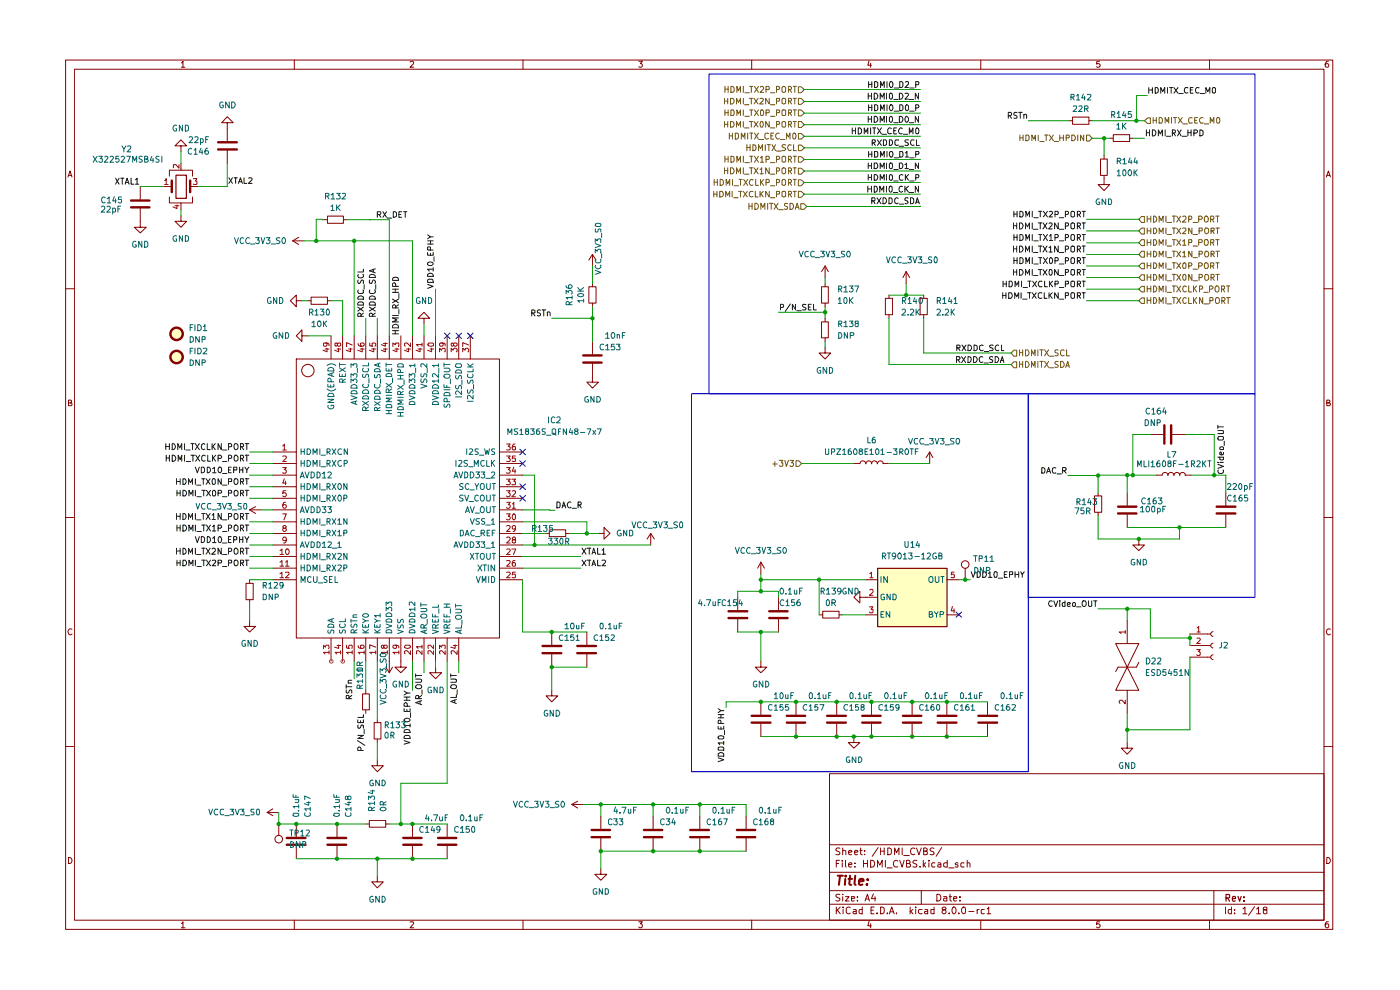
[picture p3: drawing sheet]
<svg xmlns="http://www.w3.org/2000/svg" width="297mm" height="210mm" viewBox="0 0 297 210" stroke-linecap="round" stroke-linejoin="round" font-family="sans-serif">
<g fill="none" stroke="#840000" stroke-width=".21">
<path d="M13.9 12.7h268.8v184.4h-268.8zM15.8 14.7h265.1v180.5h-265.1zM38.5 13.3h.1l.2-.3v1.3M38.5 14.3h.7M62.4 12.7v2M87 13.2l.5-.2 .3 .2-.1 .4-.7 .7h.8M110.9 12.7v2M135.5 13h.8l-.5 .5 .4 .1v.6h-.7M159.5 12.7v2M184.4 12.9l-.3 .9h.8M184.7 13.4v.9M208.1 12.7v2"/>
<path d="M233.3 13h-.6l-.1 .6h.7v.6h-.7M256.6 12.7v2M281.8 13a.71 .71 0 0 0-.7 .5 .71 .71 0 0 0 .3 .8l.4-.1v-.6l-.4-.1-.3 .3M14.4 37.5l.5-1.2 .4 1.2M14.5 37.2h.7M281.4 37.5l.4-1.2 .4 1.2M281.5 37.2h.6M13.9 61.3h1.9M280.9 61.3h1.8M14.5 85.5h.4l.3-.3-.2-.3h-.5v1.2h.6l.2-.5-.4-.1M281.5 85.5h.4l.2-.3-.1-.3h-.5v1.2h.6l.1-.5-.3-.1M13.9 109.8h1.9"/>
<path d="M280.9 109.8h1.8M15.3 133.5a.59 .59 0 0 0-.9 .5 .59 .59 0 0 0 .8 .6l.1-.1M282.2 133.5a.59 .59 0 0 0-.8 .5 .59 .59 0 0 0 .7 .6l.1-.1M13.9 158.4h1.9M280.9 158.4h1.8M176 164.1h104.9v31.1h-104.9zM176 179.2h104.9M178.2 180l-.6-.1-.3 .2 .1 .4 .8 .4-.1 .3h-.8M178.8 179.9v1.4M182.6 179.9v1.2l.3 .2M186.3 179.8l-1.3 1.8M186.8 179.9v1.4"/>
<path d="M187.6 179.9v1.4M188.3 179.9h.4l.4 .3v.8l-.4 .3h-.4zM191.4 179.9v1.4M194.4 179.9l.5 1.4 .5-1.4M198.2 180l-.6-.1-.3 .2 .1 .4 .8 .4-.1 .3h-.8M199.8 179.8l-1.2 1.8M14.5 181.9a.65 .65 0 0 1 .8 .6 .65 .65 0 0 1-.8 .7zM38.5 195.9l.3-.4v1.3M38.5 196.8h.7M62.4 195.2v1.9M87 195.6l.7-.1 .1 .3-.8 1h.8M110.9 195.2v1.9"/>
<path d="M135.5 195.5h.8l-.5 .5 .5 .2-.1 .5-.5 .1-.2-.2M159.5 195.2v1.9M176 191.8h104.9M176 188.9h104.9M176 185h104.9M177.4 192.4v1.4M177.4 183.2h.5M177.6 193l.7 .8M178.1 182.5h-.7v1.4M178.2 189.8h-.8l-.1 .3 .8 .4 .1 .4-.3 .2-.6-.1M178.3 192.4l-.9 .8M178.7 182.5v.2"/>
<path d="M178.7 183v.9M178.8 189.7v.1M178.8 180.5l.4-.1 .2 .1v.8M178.8 190.2v.9M178.9 192.4v.2M178.9 192.9v.9M179.4 190.2h.7l-.7 .9h.7M179.4 182.5v1.3l.1 .1M180 183.4l.7-.1-.2-.3-.5 .2v.6l.3 .1 .3-.1M180 180.8l.7-.1-.2-.3-.5 .1v.6l.3 .2 .3-.1M180.4 192.6l-.4-.2-.5 .3 .1 1 .4 .1 .4-.1M180.6 190.6l.7-.1-.1-.3h-.6v.8h.6"/>
<path d="M181.1 192.9h.5v.9M181.3 180.8l.7-.1-.2-.3h-.3l-.2 .1v.6l.2 .2 .4-.1M181.4 183.8v.1M181.4 183.1v.1M181.6 193.2l-.5 .1-.1 .2 .1 .3h.5M181.9 191v.1M181.9 190.2v.2M182.4 180.4h.5M182.9 192.9h-.5l-.2 .7a.45 .45 0 0 0 .7 .2M182.9 192.4v1.4M183.2 183.2h.8M183.2 182.5v1.4"/>
<path d="M183.4 181.2v.1M183.4 180.5h.1M183.5 191.1l.5-1.4 .4 1.4M183.7 190.7h.7M184 182.5v1.4M184.4 195.4l-.3 1h.8M184.7 182.5a.73 .73 0 0 1 .9 .7 .73 .73 0 0 1-.9 .7zM184.7 196v.8M184.8 193.1h.5M185.3 189.6l-.4 1h.9M185.5 192.4h-.7v1.4h.7M185.6 190.2v.9"/>
<path d="M186 193.7v.1M186.1 183.9v-1.4l.5 1 .5-1v1.4M186.8 192.4h.3l.5 .3v.8l-.5 .3h-.3zM186.8 180.5h.8M187.8 182.5v1.4M188.2 184.1h1.1M188.3 193.7v.1M188.7 193.8l.5-1.4 .5 1.4M188.8 193.4h.7M189.8 181.3v-1.4l.4 1 .5-1v1.4M190.2 193.7v.1M190.5 182.7a.65 .65 0 0 0-1 .5 .65 .65 0 0 0 .9 .6h.1"/>
<path d="M190.9 182.5l.5 1.4 .4-1.4M191.7 181.5h1.2M192.3 183.2l.7-.1 .1-.4-.3-.2h-.5v1.4h.6l.3-.2v-.3l-.4-.2M193.1 192.4v1.4M193.2 193.3l.5 .5M193.7 192.9l-.6 .5M194.1 180a.68 .68 0 0 0-1 .5 .68 .68 0 0 0 .7 .8l.3-.1M194.3 192.4v.2M194.3 192.9v.9M194.5 182.6a.6 .6 0 0 0-.8 .1l.1 .4 .6 .2 .1 .2-.2 .4-.6-.1M195.2 183.8v.1M195.4 188.9v2.9"/>
<path d="M195.6 192.9h-.6l-.1 .7a.52 .52 0 0 0 .7 .2M195.9 182.5v1.4M196 180.5h.6l.1-.4-.3-.2h-.4v1.4h.5l.2-.1v-.5l-.3-.2M196 183.4l.4 .5M196.2 192.9h.5l.1 .9M196.4 183l-.5 .5M196.8 193.2l-.6 .1-.1 .2 .3 .3h.4M197.1 182.5v.2M197.1 183v.9M198.2 192.9l-.7 .1v.7l.2 .1h.5M198.2 192.4v1.4M198.3 183.1l-.4-.1-.3 .3 .1 .5h.6"/>
<path d="M198.7 189.7a.73 .73 0 0 1 .9 .7 .73 .73 0 0 1-.9 .7zM199 183.1l.4-.1 .2 .2v.7M199.6 183.3l-.6 .1-.1 .2 .2 .3 .5-.1M200.2 190.2h.6l.1 .9M200.2 193l-.4-.3 .4-.3h.2l.3 .3-.3 .3a.45 .45 0 0 0-.6 .4 .45 .45 0 0 0 .6 .4l.3-.2-.3-.6M200.9 190.5l-.7 .1v.4h.7M201 183.1l-.5-.1-.3 .3 .1 .5h.7M201 182.5v1.4M201.3 184.1h1.1M201.4 193.7v.1M201.4 190.2h.5M201.5 189.7v1.3l.4 .1"/>
<path d="M202.1 192.5l.4-.1a.8 .8 0 0 1 .3 .8 .8 .8 0 0 1-.5 .6 .97 .97 0 0 1-.2-1.3zM202.3 190.6l.7-.1-.1-.3h-.5l-.1 .2v.6l.2 .1 .4-.1M203.2 183.1l-.3-.1-.3 .2 .1 .2 .5 .1v.3h-.6M203.4 193.7v.1M203.7 191v.1M203.7 190.2v.2M204.1 192.7l.3-.3a.83 .83 0 0 1 .1 1.4h-.2a.9 .9 0 0 1-.2-1.1zM204.5 183.1l-.4-.1-.3 .3 .1 .5h.6M205.2 183.1l.3-.1 .3 .2v.7M205.2 182.5v1.4M205.5 193.3h1.1M207.3 192.9v.9"/>
<path d="M207.7 192.9h-.2l-.2 .3M208.1 195.2v1.9M208.8 192.9h-.6l-.1 .3 .1 .6h.6M209.4 192.8l.4-.4v1.4M209.4 193.8h.8M233.3 195.5h-.6l-.1 .6 .2-.1h.3l.3 .2v.3l-.3 .3h-.3l-.2-.2M256.6 195.2v1.9M257.5 188.9v6.3M260 192.4v1.4M261.2 192.9h-.5l-.1 .3v.4l.2 .2h.4M261.2 192.4v1.4M261.9 193.7v.1"/>
<path d="M261.9 192.9v.2M263.7 192.8l.4-.4v1.4M263.7 193.8h.8M266.1 192.3l-1.2 1.9M266.6 192.8l.4-.4v1.4M266.6 193.8h.8M268.3 193l-.3-.1v-.3l.3-.2 .4 .1 .1 .4-.8 .3v.5l.3 .1 .5-.1v-.5l-.3-.2M281.5 181.9a.65 .65 0 0 1 .7 .6 .65 .65 0 0 1-.7 .7zM281.8 195.5h-.4l-.3 .5v.5l.3 .3 .4-.1v-.7h-.4l-.3 .2"/>
</g>
<path d="M260.1 190.5l.7-.1 .1-.6-.8-.1v1.5M260.4 190.5l.5 .7M261.4 190.7l.7-.1-.1-.4h-.5l-.1 .7 .2 .3 .4-.1M262.6 190.2l.4 1 .3-1M263.9 191v.2M263.9 190.2v.2" fill="none" stroke="#840000" stroke-width=".25"/>
<path d="M177.7 185.8h1.1M178.2 185.8l-.2 1.9M179.3 186.4l-.1 1.3M179.4 185.8v.1M180 186.4h.8M180.3 185.8l-.1 1.6 .4 .3M181.4 185.8l-.1 1.6 .2 .3M182.2 187l1-.1-.1-.4a.6 .6 0 0 0-.8 .2v.9h.7M184 187.5l-.1 .2-.1-.1 .2-.1-.1 .2M184.1 186.5v.2" fill="none" stroke="#840000" stroke-width=".42"/>
<g fill="#ffffc2">
<path d="M186.1 120.5h14.8v12.4h-14.8z"/>
<circle cx="37.5" cy="70.8" r="1.31"/>
<circle cx="37.5" cy="75.7" r="1.31"/>
</g>
<path d="M197.2 95.9l-.7 1.2M197.2 95.9v2.4M197.2 95.9l.7 1.2M156.5 126.7v2.7M156.5 131.4v2.7M165.1 126.7v2.7M165.1 131.4v2.7M173.8 130.4h.7M174.5 129.7h3.5v1.4h-3.5zM178 130.4h.7M182.4 126.7v-1.3l-1.3 1.3 1.3 1.2v-1.2h1.3" fill="none" stroke="#840000" stroke-width=".21"/>
<path d="M154.6 131.1h3.9M154.6 129.7h3.9M163.2 131.1h3.9M163.2 129.7h3.9" fill="none" stroke="#840000" stroke-width=".51"/>
<path d="M168.9 97.7h.6l.5 .6-.5 .6h-.6z" fill="#fff"/>
<path d="M164 98.4h.9M164.4 97.9v1M165.3 97.7h.8l-.4 .5h.4v.6l-.2 .1h-.4l-.2-.1M166.5 97.7l.3 1.2 .5-1.2M167.6 97.7h.8l-.5 .5 .5 .1v.4l-.3 .2h-.3l-.2-.1M168.9 97.7h.6l.5 .6-.5 .6h-.6z" fill="none" stroke="#725600" stroke-width=".21"/>
<g fill="none" stroke="#840000" stroke-width=".21">
<path d="M181.1 98.3h1.3M182.4 98.4a.62 .62 0 0 1 .6-.6 .62 .62 0 0 1 .7 .6M183.7 98.4a.62 .62 0 0 1 .6-.6 .62 .62 0 0 1 .6 .6M184.9 98.4a.62 .62 0 0 1 .6-.6 .62 .62 0 0 1 .6 .6M186.2 98.4a.62 .62 0 0 1 .6-.6 .62 .62 0 0 1 .6 .6M187.3 98.3h1.3M244 92.2h2.8M248.7 92.2h2.7M161.4 119.2l-.7 1.3M161.4 119.2v2.6M161.4 119.2l.8 1.3M232.2 105.2h1.5v3.5h-1.5z"/>
<path d="M233 104.5v.7M233 108.7v.7M239.1 104.5v2.7M239.1 109.2v2.7M241.6 114.3v1.3h1.2l-1.2 1.2-1.3-1.2h1.3M245.3 100.8h1.2M246.5 100.8a.62 .62 0 0 1 .6-.6 .62 .62 0 0 1 .7 .6M247.8 100.8a.62 .62 0 0 1 .6-.6 .62 .62 0 0 1 .6 .6M249.1 100.8a.62 .62 0 0 1 .6-.6 .62 .62 0 0 1 .6 .6M250.2 100.8a.62 .62 0 0 1 .7-.6 .62 .62 0 0 1 .6 .6M251.4 100.8h1.3M260 104.5v2.7"/>
<path d="M260 109.2v2.7M183.7 123h2.4M183.7 126.7h2.4M183.7 130.4h2.4M200.9 123h2.5M200.9 130.4h2.5M204.8 120.5v2.5M181.1 156.2v1.3h1.3l-1.3 1.2-1.1-1.2h1.1M200.9 148.9v2.7M200.9 153.5v2.7"/>
<circle cx="204.8" cy="119.8" r=".8"/>
</g>
<path d="M247 90.2v3.9M248.4 90.2v3.9M237.2 108.9h3.9M237.2 107.5h3.9M258.1 108.9h4M258.1 107.5h4M198.9 153.3h4M198.9 151.8h4" fill="none" stroke="#840000" stroke-width=".51"/>
<path d="M186.2 120.6h14.7v12.3h-14.7z" fill="none" stroke="#840000" stroke-width=".25"/>
<g fill="none" stroke="#006464" stroke-width=".21">
<path d="M186.9 122.3v1.3M186.9 130.3h.4M187.5 129.7h-.6v1.2h.6M187.6 126.1a.45 .45 0 0 0-.7 .2v.7l.2 .2 .6-.1v-.4h-.3M188.3 122.3v1.3l-.8-1.3v1.3M188.8 129.7v1.2l-.8-1.2v1.2M188.8 126v1.2l-.6-1.2v1.2M189.4 126h.4l.3 .3v.7l-.2 .2h-.5zM197.1 130.3h.5l.2-.2-.2-.4h-.5v1.2l.7-.1 .1-.3-.3-.2M197.1 122.5l.3-.2 .5 .2v.9l-.3 .2-.3-.1a.74 .74 0 0 1-.2-1zM198.2 129.7l.5 .6 .3-.6M198.4 122.3v1l.3 .3h.2l.3-.3v-1"/>
<path d="M198.7 130.3v.6M199.4 130.3h.6l.2-.4-.2-.2h-.6v1.2M199.6 122.3h.7M199.9 122.3v1.3"/>
</g>
<path d="M184.4 128.7h.8l-.4 .5 .4 .1v.5l-.2 .2h-.4l-.2-.2M184.5 121.7l.4-.3v1.1M184.5 125.2l.2-.2h.3l.2 .2v.4l-.8 .7h.8M184.5 122.5h.7M202.1 128.6l-.3 1h.8M202.4 121.4h-.5l-.1 .6 .2-.2 .4 .1v.6h-.6M202.4 129.2v.8" fill="none" stroke="#a90000" stroke-width=".21"/>
<g fill="none" stroke="#0f0f0f" stroke-width=".21">
<path d="M212.8 59.6v1.2M213.5 59.6v1.2M214.1 59.6h.5l.2 .3v.7l-.2 .2h-.5zM215 47.3v1.3M215 52.2v1.3M215 57.2v1.2M215 47.9h.7M215 52.8h.7M215 57.7h.7M215.1 44.8v1.2M215.1 49.7v1.3M215.1 54.6v1.3"/>
<path d="M215.1 45.4h.7M215.1 50.3h.7M215.1 55.2h.7M215.7 47.3v1.3M215.7 52.2v1.3M215.7 57.2v1.2M215.8 44.8v1.2M215.8 49.7v1.3M215.8 54.6v1.3M216.3 47.3a.65 .65 0 0 1 .7 .6 .65 .65 0 0 1-.7 .7zM216.3 52.2a.65 .65 0 0 1 .7 .6 .65 .65 0 0 1-.7 .7zM216.3 57.2h.5a.66 .66 0 0 1 .2 .8 .66 .66 0 0 1-.7 .4z"/>
<path d="M216.4 44.8l.6 .3v.7l-.1 .2h-.5zM216.4 49.7a.52 .52 0 0 1 .6 .4v.6a.52 .52 0 0 1-.6 .3zM216.4 54.6a.52 .52 0 0 1 .6 .4v.7l-.6 .2zM216.7 59.6v1.2M217.5 48.6v-1.3l.5 .8 .4-.8v1.3M217.5 53.5v-1.3l.5 .9 .4-.9v1.3M217.5 58.4v-1.2l.5 .8 .4-.8v1.2M217.6 46v-1.2l.4 .9 .4-.9v1.2M217.6 51v-1.3l.4 1 .4-1v1.3M217.6 55.9v-1.3l.4 1 .4-1v1.3M218.1 59.6h.6M218.4 59.6v1.2"/>
<path d="M219 44.8v1.2M219 47.3v1.3M219 49.7v1.3M219 52.2v1.3M219 54.6v1.3M219 57.2v1.2M219.1 59.6l.8 1.2M219.2 48.6h1M219.2 53.5h1M219.2 58.5h1M219.3 46.2h1M219.3 51.1h1"/>
<path d="M219.3 56h1M219.9 59.6l-.8 1.2M220.3 47.3h.7M220.3 52.2h.7M220.3 57.2h.7M220.3 44.8h.7M220.3 49.7h.7M220.3 54.6h.7M220.7 44.8v1.2M220.7 47.3v1.3M220.7 49.7v1.3M220.7 52.2v1.3"/>
<path d="M220.7 54.6v1.3M220.7 57.2v1.2M221 59.7l-.5-.1-.2 .5 .2 .7 .5-.1M221.3 47.3l.8 1.3M221.3 52.2l.8 1.3M221.3 57.2l.8 1.2M221.4 44.8l.8 1.2M221.4 49.7l.8 1.3M221.4 54.6l.8 1.3M221.6 59.6v1.2h.6M222.1 47.3l-.8 1.3M222.1 52.2l-.8 1.3"/>
<path d="M222.1 57.2l-.8 1.2M222.2 49.7l-.8 1.3M222.2 44.8l-.8 1.2M222.2 54.6l-.8 1.3M222.5 47.4l.5-.1 .2 .3-.7 1h.7M222.5 52.5l.4-.3v1.3M222.5 53.5h.7M222.6 44.9l.4-.1 .3 .4-.8 .8h.8M222.6 50.1l.4-.4v1.3M222.6 57.3l.4-.1a.86 .86 0 0 1 0 1.2l-.4-.1zM222.6 54.9l.3-.3a.68 .68 0 0 1 .4 .7 .68 .68 0 0 1-.4 .6l-.3-.2zM222.6 59.6v1.2"/>
<path d="M222.6 51h.7M223.3 59.6l-.7 .7M223.8 45.5h.5l.2-.2v-.4l-.7-.1v1.2M223.8 50.4h.5l.2-.2v-.3l-.2-.2h-.5v1.3M223.8 55.3l.7-.1v-.4l-.2-.2h-.5v1.3M224.5 47.3v1.3l-.8-1.3v1.3M224.5 52.2v1.3l-.8-1.3v1.3M224.5 57.2v1.2l-.8-1.2v1.2M224.7 46.2h1M224.7 51.1h1M224.7 48.6h1M224.7 53.5h1"/>
<path d="M224.7 58.5h1M224.7 56h1M226 45.5l.6-.1v-.5l-.6-.1v1.2M226 50.4l.6-.1v-.5l-.6-.1v1.3M226 48l.6-.1v-.5l-.6-.1v1.3M226 52.9l.6-.1v-.5l-.6-.1v1.3M226 57.8l.6-.1v-.5h-.6v1.2M226 55.3l.6-.1v-.5l-.6-.1v1.3M227.2 45l.3-.2 .5 .2v.8l-.2 .2h-.4l-.2-.2zM227.2 59.8l.2-.2h.4l.2 .2v.9l-.2 .1h-.4l-.2-.1zM227.2 49.9l.3-.2 .5 .2v.9l-.3 .2-.5-.2zM227.2 47.4l.3-.1 .5 .1v1l-.3 .2-.5-.2z"/>
<path d="M227.2 52.4l.3-.2 .5 .2v.9l-.3 .2-.5-.2zM227.2 57.4l.2-.2h.4l.2 .2v.8l-.3 .2-.5-.2zM227.2 54.8l.3-.2 .5 .2v.9l-.3 .2-.5-.2zM228.6 45.5h.4l.2-.3-.1-.3-.5-.1v1.2M228.6 50.4h.4l.2-.4-.2-.3h-.4v1.3M228.6 48h.4l.2-.3-.1-.3-.5-.1v1.3M228.6 52.9l.5-.1 .1-.4-.2-.2h-.4v1.3M228.6 57.8l.5-.1 .1-.3-.1-.2h-.5v1.2M228.6 55.3l.5-.1 .1-.3-.2-.3h-.4v1.3M228.8 45.5l.4 .5M228.8 50.4l.4 .6M228.8 48l.4 .6"/>
<path d="M228.8 52.9l.4 .6M228.8 57.8l.4 .6M228.8 55.3l.4 .6M229.6 44.8h.6M229.6 59.6h.6M229.6 49.7h.6M229.6 47.3h.6M229.6 52.2h.6M229.6 57.2h.6M229.6 54.6h.6M229.9 44.8v1.2M229.9 47.3v1.3"/>
<path d="M229.9 49.7v1.3M229.9 52.2v1.3M229.9 54.6v1.3M229.9 57.2v1.2M229.9 59.6v1.2M165.6 65.2l.6-.1v-.5h-.6v1.1M167.7 64.5l-1.1 1.6M168.8 64.6v1.1l-.7-1.1v1.1M169 65.9h1M171 64.6h-.7l-.1 .3 .6 .3 .2 .4-.2 .1h-.6M171.5 65.1h.4M172.1 64.6h-.6v1.1h.6"/>
<path d="M172.6 64.6v1.1h.6M202.9 76.3h.5l.3-.2-.1-.4-.7-.1v1.3M203 73.8h.6l.1-.5-.7-.1v1.2M203.2 73.8l.5 .6M203.2 76.3l.5 .6M204 75.6l.8 1.3M204.1 73.2l.8 1.2M204.8 75.6l-.8 1.3M204.9 73.2l-.8 1.2M205.4 73.2a.66 .66 0 0 1 .7 .4 .66 .66 0 0 1-.2 .8h-.5zM205.4 75.6a.64 .64 0 0 1 .6 .7 .64 .64 0 0 1-.6 .6zM206.5 75.6a.65 .65 0 0 1 .8 .7 .65 .65 0 0 1-.8 .6z"/>
<path d="M206.6 73.2l.7 .2v.7l-.3 .3h-.4zM208.5 75.7l-.3-.1a.6 .6 0 0 0-.5 .7 .6 .6 0 0 0 .7 .5l.1-.1M208.6 73.3l-.4-.1-.4 .2v.7l.3 .3 .5-.1M208.7 77h1M208.8 74.5h1M210.6 75.7h-.7v.4l.7 .4-.1 .3h-.6M210.7 73.3h-.7l-.1 .2 .3 .3h.2l.3 .4-.2 .2h-.6M211.1 75.6a.65 .65 0 0 1 .8 .7 .65 .65 0 0 1-.8 .6zM211.9 73.3a.61 .61 0 0 0-.8 .3 .61 .61 0 0 0 .3 .8l.5-.1M212.2 76.9l.4-1.3 .4 1.3M212.3 76.5h.6M212.5 73.2v1.2h.5"/>
<path d="M212.7 62.1v1.2M212.7 62.7h.7M212.8 60.2h.7M213.4 62.1v1.2M214 62.1h.5l.2 .3 .1 .4-.3 .5h-.5zM215.3 63.3v-1.2l.4 .8 .4-.8v1.2M215.3 60.8v-1.2l.4 .9 .4-.9v1.2M216.6 62.1v1.2M217 63.5h.9M217 61h1M218 62.1h.7M218.4 62.1v1.2"/>
<path d="M219 62.1l.8 1.2M219.8 62.1l-.8 1.2M221 62.2l-.5-.1-.2 .3v.6l.2 .3 .5-.1M221.5 62.1v1.2h.6M222.5 62.1v1.2M222.7 62.6l.5 .7M222.8 60.1l.5 .7M223.2 62.1l-.7 .7M223.8 60.2h.6l.1-.5-.7-.1v1.2M224.5 62.1v1.2l-.8-1.2v1.2M224.7 63.5h1M224.7 61h1"/>
<path d="M226 62.7h.6v-.6h-.6v1.2M226 60.2h.6v-.6h-.6v1.2M227.2 62.3l.2-.2h.4l.2 .2v.8l-.2 .2h-.4l-.2-.2zM228.6 62.7h.5l.1-.2-.1-.4h-.5v1.2M228.6 60.2h.5l.1-.4-.1-.2h-.5v1.2M228.8 62.7l.4 .6M228.8 60.2l.4 .6M229.6 62.1h.6M229.9 62.1v1.2M221 99.2a.66 .66 0 0 1 .7 .4 .66 .66 0 0 1-.3 .8h-.4zM224 99.3l-.3-.1a.67 .67 0 0 0-.5 .5 .67 .67 0 0 0 .3 .7l.5-.1M225.4 99.9h.5l.3-.3-.1-.3-.7-.1v1.2"/>
<path d="M225.8 99.9l.4 .5M258.4 98.5l1.1 .4-1.1 .5M258.4 98.1h.1M258.4 97h1.1v.5h-.7v-.5M258.4 91.3l1.1 .1v.6h-1.1M258.4 90.2v.7M258.4 90.5h1.1M258.4 99.7v.2a.67 .67 0 0 0 .5 .6 .67 .67 0 0 0 .6-.3v-.5M258.5 92.6h.9l.1 .1v.5l-.1 .1h-.9l-.1-.2zM258.8 94.9h.7v.4l-.6 .1zM258.8 98.1h.7M259.5 96v.4l-.1 .1-.6-.1v-.4l.2-.1 .2 .6"/>
<path d="M259.7 93.6v.9M222 100.4l.5-1.2 .4 1.2M222.2 100h.5M224.2 100.5h1"/>
</g>
<path d="M169.4 35.7h.6l.6 .6-.6 .7h-.6z" fill="#fff"/>
<g fill="none" stroke="#725600" stroke-width=".21">
<path d="M153.7 35.6v1.3M153.7 36.2h.7M154.4 35.6v1.3M155 35.6a.65 .65 0 0 1 .7 .6 .65 .65 0 0 1-.7 .7zM156.2 36.9v-1.3l.5 .9 .4-.9v1.3M157.7 35.6v1.3M157.9 37h1M159 35.6h.7M159.4 35.6v1.3M160 35.6l.8 1.3M160.8 35.6l-.8 1.3M161.2 35.9l.4-.3v1.3"/>
<path d="M161.2 36.9h.7M163.2 35.6v1.3l-.8-1.3v1.3M163.4 37h1M164.7 36.3l.6-.1v-.5l-.6-.1v1.3M165.9 35.8l.3-.2 .5 .2v.9l-.3 .2-.5-.2zM167.3 36.3l.5-.1 .1-.3-.2-.3h-.4v1.3M167.5 36.3l.4 .6M168.3 35.6h.6M168.6 35.6v1.3M169.4 35.7h.6l.6 .6-.6 .7h-.6z"/>
</g>
<path d="M169.4 33.2h.6l.6 .6-.6 .6h-.6z" fill="#fff"/>
<g fill="none" stroke="#725600" stroke-width=".21">
<path d="M153.8 33.1v1.3M153.8 33.7h.7M154.5 33.1v1.3M155.1 33.1a.52 .52 0 0 1 .6 .4v.6a.52 .52 0 0 1-.6 .3zM156.3 34.4v-1.3l.4 1 .4-1v1.3M157.7 33.1v1.3M158 34.5h1M159 33.1h.7M159.4 33.1v1.3M160.1 33.1l.8 1.3M160.9 33.1l-.8 1.3M161.3 33.5l.4-.4v1.3"/>
<path d="M161.3 34.4h.7M162.5 33.8h.5l.2-.2v-.3l-.2-.2h-.5v1.3M163.4 34.5h1M164.7 33.8l.6-.1v-.5l-.6-.1v1.3M165.9 33.3l.3-.2 .5 .2v.9l-.3 .2-.5-.2zM167.3 33.8h.4l.2-.4-.2-.3h-.4v1.3M167.5 33.8l.4 .6M168.3 33.1h.6M168.6 33.1v1.3M169.4 33.2h.6l.6 .6-.6 .6h-.6z"/>
</g>
<path d="M169.9 43.2h.7l.5 .6-.5 .6h-.7z" fill="#fff"/>
<g fill="none" stroke="#725600" stroke-width=".21">
<path d="M158.9 43.1v1.3M158.9 43.7h.6M159.5 43.1v1.3M160.1 43.1a.65 .65 0 0 1 .8 .7 .65 .65 0 0 1-.8 .6zM161.4 44.4v-1.3l.4 .9 .5-.9v1.3M162.9 43.1v1.3M163.2 43.1h.8M163.6 43.1v1.3M164.2 43.1l.9 1.3M165.1 43.1l-.9 1.3M165.2 44.5h1M167.1 43.2l-.4-.1-.3 .3 .1 .2 .5 .2v.5h-.6"/>
<path d="M167.6 43.1a.65 .65 0 0 1 .8 .7 .65 .65 0 0 1-.8 .6zM168.7 44.4l.4-1.3 .4 1.3M168.8 44h.6M169.9 43.2h.7l.5 .6-.5 .6h-.7z"/>
</g>
<path d="M215.1 76.7h.6v1.3h-.6l-.6-.7z" fill="#fff"/>
<g fill="none" stroke="#725600" stroke-width=".21">
<path d="M214.5 77.3l.6-.6h.6v1.3h-.6zM216.3 76.7v1.2M216.3 77.3h.7M217 76.7v1.2M217.5 76.7a.65 .65 0 0 1 .8 .6 .65 .65 0 0 1-.8 .6zM218.8 77.9v-1.2l.4 .9 .4-.9v1.2M220.2 76.7v1.2M220.6 76.7h.8M220.9 76.7v1.2M221.6 76.7l.9 1.2M222.5 76.7l-.9 1.2M222.6 78h1"/>
<path d="M224.5 76.7h-.5l-.2 .1v.4l.7 .4-.3 .3-.4-.1M225 76.7a.65 .65 0 0 1 .8 .6 .65 .65 0 0 1-.8 .6zM226.1 77.9l.4-1.2 .4 1.2M226.2 77.6h.6"/>
</g>
<path d="M215.1 74.3h.6v1.3h-.6l-.6-.7z" fill="#fff"/>
<g fill="none" stroke="#725600" stroke-width=".21">
<path d="M215.1 74.3h.6v1.3h-.6l-.6-.7zM216.3 74.2v1.3M216.3 74.8h.7M217 74.2v1.3M217.5 74.2a.65 .65 0 0 1 .8 .6 .65 .65 0 0 1-.8 .7zM218.8 75.5v-1.3l.4 .9 .4-.9v1.3M220.2 74.2v1.3M220.6 74.2h.8M220.9 74.2v1.3M221.6 74.2l.9 1.3M222.5 74.2l-.9 1.3M222.6 75.6h1"/>
<path d="M224.5 74.3l-.5-.1-.2 .2v.3l.7 .4-.3 .4-.4-.1M225.8 74.4l-.5-.2-.3 .3 .1 .8 .2 .2 .5-.1M226.3 74.2v1.3h.6"/>
</g>
<path d="M187.8 63.3h1.6v3.5h-1.6zM188.6 62.6v.7M188.6 66.8v.7M195.2 63.3h1.5v3.5h-1.5zM196 62.6v.7M196 66.8v.7" fill="none" stroke="#840000" stroke-width=".21"/>
<path d="M169.4 20.9h.6l.6 .6-.6 .6h-.6z" fill="#fff"/>
<g fill="none" stroke="#725600" stroke-width=".21">
<path d="M153.7 20.9v1.1M153.7 21.5h.7M154.4 20.9v1.1M155 20.9h.5a.66 .66 0 0 1 .2 .8 .66 .66 0 0 1-.7 .3zM156.2 22v-1.1l.5 .8 .4-.8v1.1M157.7 20.9v1.1M157.9 22.2h1M159 20.9h.7M159.4 20.9v1.1M160 20.9l.8 1.1M160.8 20.9l-.8 1.1M161.2 20.9h.6l.1 .3-.7 .8h.7"/>
<path d="M163.2 20.9v1.1l-.8-1.1v1.1M163.4 22.2h1M164.7 21.5h.6v-.6h-.6v1.1M166.1 20.9h.4l.2 .1v.9l-.3 .1-.5-.1v-.9zM167.3 21.5h.5l.1-.5-.1-.1h-.5v1.1M167.5 21.5l.4 .5M168.3 20.9h.6M168.6 20.9v1.1M169.4 20.9h.6l.6 .6-.6 .6h-.6z"/>
</g>
<path d="M169.4 28.3h.6l.6 .6-.6 .6h-.6z" fill="#fff"/>
<g fill="none" stroke="#725600" stroke-width=".21">
<path d="M154.7 28.2v1.3M154.7 28.8h.7M155.4 28.2v1.3M156 28.2h.3l.4 .3v.7l-.4 .3h-.3zM157.3 29.5v-1.3l.4 .9 .3-.9v1.3M158.6 28.2v1.3M159 28.2h.7M159.4 28.2v1.3M160.1 28.2l.8 1.3M160.9 28.2l-.8 1.3M161.1 29.6h.9M163 28.3h-.1a.45 .45 0 0 0-.6 .2v.7a.37 .37 0 0 0 .4 .3 .37 .37 0 0 0 .3-.2"/>
<path d="M163.5 28.8h.5M164.1 28.2h-.6v1.3h.6M165.3 28.3a.58 .58 0 0 0-.8 .6 .58 .58 0 0 0 .8 .5v-.1M165.6 29.6h.9M166.8 29.5v-1.3l.5 .9 .3-.9v1.3M168.3 28.3h.4a.75 .75 0 0 1-.3 1.2l-.2-.3zM169.4 28.3h.6l.6 .6-.6 .6h-.6z"/>
</g>
<path d="M169.4 23.3h.6l.6 .7-.6 .6h-.6z" fill="#fff"/>
<g fill="none" stroke="#725600" stroke-width=".21">
<path d="M153.8 23.3v1.2M153.8 23.9h.7M154.5 23.3v1.2M155.1 23.3h.5l.1 .3v.7l-.1 .2h-.5zM156.3 24.5v-1.2l.4 .9 .4-.9v1.2M157.7 23.3v1.2M158 24.7h1M159 23.3h.7M159.4 23.3v1.2M160.1 23.3l.8 1.2M160.9 23.3l-.8 1.2M161.3 23.5l.2-.2h.3l.1 .2 .1 .6-.2 .4h-.3l-.2-.2z"/>
<path d="M162.5 23.9h.6l.1-.5-.7-.1v1.2M163.4 24.7h1M164.7 23.9h.6v-.6h-.6v1.2M165.9 23.5l.2-.2h.4l.2 .2v.8l-.2 .2h-.4l-.2-.2zM167.3 23.9h.5l.1-.4-.1-.2h-.5v1.2M167.5 23.9l.4 .6M168.3 23.3h.6M168.6 23.3v1.2M169.4 23.3h.6l.6 .7-.6 .6h-.6z"/>
</g>
<path d="M169.4 30.8h.6l.6 .6-.6 .6h-.6z" fill="#fff"/>
<g fill="none" stroke="#725600" stroke-width=".21">
<path d="M158.4 30.7v1.3M158.4 31.3h.7M159.1 30.7v1.3M159.7 30.7a.64 .64 0 0 1 .7 .6 .64 .64 0 0 1-.7 .7zM160.9 32v-1.3l.4 .8 .4-.8v1.3M162.3 30.7v1.3M162.8 30.7h.6M163.1 30.7v1.3M163.8 30.7l.7 1.3M164.5 30.7l-.7 1.3M164.7 32h1M166.7 30.8h-.7v.4l.5 .2 .2 .3-.3 .3-.5-.1"/>
<path d="M167.8 30.8l-.2-.1a.65 .65 0 0 0-.5 .6 .65 .65 0 0 0 .5 .7l.2-.2M168.4 30.7v1.3h.5M169.4 30.8h.6l.6 .6-.6 .6h-.6z"/>
</g>
<path d="M169.4 25.8h.6l.6 .7-.6 .5h-.6z" fill="#fff"/>
<g fill="none" stroke="#725600" stroke-width=".21">
<path d="M153.7 25.8v1.2M153.7 26.4h.7M154.4 25.8v1.2M155 25.8a.66 .66 0 0 1 .7 .4 .66 .66 0 0 1-.2 .8h-.5zM156.2 27v-1.2l.5 .8 .4-.8v1.2M157.7 25.8v1.2M157.9 27.1h1M159 25.8h.7M159.4 25.8v1.2M160 25.8l.8 1.2M160.8 25.8l-.8 1.2M161.3 25.9l.4-.1a.86 .86 0 0 1 0 1.2l-.4-.1z"/>
<path d="M163.2 25.8v1.2l-.8-1.2v1.2M163.4 27.1h1M164.7 26.4h.6v-.5l-.6-.1v1.2M165.9 25.9l.3-.1 .5 .1v.9l-.2 .2h-.4l-.2-.2zM167.3 26.4h.5l.1-.2-.1-.3-.5-.1v1.2M167.5 26.4l.4 .6M168.3 25.8h.6M168.6 25.8v1.2M169.4 25.8h.6l.6 .7-.6 .5h-.6z"/>
</g>
<path d="M169.4 40.6h.6l.6 .6-.6 .7h-.6z" fill="#fff"/>
<g fill="none" stroke="#725600" stroke-width=".21">
<path d="M151.4 40.6v1.2M151.4 41.2h.7M152.1 40.6v1.2M152.7 40.6h.5a.66 .66 0 0 1 .2 .8 .66 .66 0 0 1-.7 .4zM154 41.8v-1.2l.4 .8 .4-.8v1.2M155.3 40.6v1.2M155.7 41.9h.9M156.7 40.6h.7M157.1 40.6v1.2M157.7 40.6l.8 1.2M158.5 40.6l-.8 1.2M159.7 40.7l-.5-.1-.2 .2v.7l.4 .3 .3-.1"/>
<path d="M160.2 40.6v1.2h.6M161.2 40.6v1.2M161.4 41.1l.5 .7M161.9 40.6l-.7 .7M163.2 40.6v1.2l-.8-1.2v1.2M163.4 41.9h1M164.7 41.2h.6v-.6h-.6v1.2M165.9 40.8l.2-.2h.4l.2 .2v.8l-.3 .2-.5-.2zM167.3 41.2h.5l.1-.4-.1-.2h-.5v1.2M167.5 41.2l.4 .6M168.3 40.6h.6M168.6 40.6v1.2"/>
<path d="M169.4 40.6h.6l.6 .6-.6 .7h-.6z"/>
</g>
<path d="M169.4 38.1h.6l.6 .6-.6 .7h-.6z" fill="#fff"/>
<g fill="none" stroke="#725600" stroke-width=".21">
<path d="M151.5 38.1v1.2M151.5 38.6h.7M152.2 38.1v1.2M152.8 38.1a.52 .52 0 0 1 .7 .3v.7l-.7 .2zM154 39.3v-1.2l.4 .9 .4-.9v1.2M155.4 38.1v1.2M155.7 39.4h1M156.8 38.1h.6M157.1 38.1v1.2M157.8 38.1l.8 1.2M158.6 38.1l-.8 1.2M159.7 38.2v-.1a.58 .58 0 0 0-.7 .6 .58 .58 0 0 0 .7 .5"/>
<path d="M160.3 38.1v1.2h.6M161.3 38.1v1.2M161.5 38.6l.5 .7M162 38.1l-.7 .7M162.5 38.7l.7-.1v-.4l-.2-.1h-.5v1.2M163.4 39.4h1M164.7 38.7l.6-.1v-.5h-.6v1.2M166.2 38.1h.2l.3 .2v.9l-.3 .1-.5-.1v-.9zM167.3 38.7l.5-.1 .1-.3-.2-.2h-.4v1.2M167.5 38.7l.4 .6M168.3 38.1h.6M168.6 38.1v1.2"/>
<path d="M169.4 38.1h.6l.6 .6-.6 .7h-.6z"/>
</g>
<path d="M169.4 18.4h.6l.6 .6-.6 .7h-.6z" fill="#fff"/>
<g fill="none" stroke="#725600" stroke-width=".21">
<path d="M153.8 18.3v1.3M153.8 18.9h.7M154.5 18.3v1.3M155.1 18.3a.52 .52 0 0 1 .6 .4v.6l-.6 .3zM156.3 19.6v-1.3l.4 1 .4-1v1.3M157.7 18.3v1.3M158 19.7h1M159 18.3h.7M159.4 18.3v1.3M160.1 18.3l.8 1.3M160.9 18.3l-.8 1.3M161.3 18.5l.4-.2 .3 .4-.8 .9h.8"/>
<path d="M162.5 19l.7-.1v-.4l-.2-.2h-.5v1.3M163.4 19.7h1M164.7 19l.6-.1v-.5l-.6-.1v1.3M166.2 18.3h.2l.3 .3v.8l-.3 .2-.5-.2v-.8zM167.3 19l.5-.1 .1-.3-.2-.3h-.4v1.3M167.5 19l.4 .6M168.3 18.3h.6M168.6 18.3v1.3M169.4 18.4h.6l.6 .6-.6 .7h-.6z"/>
</g>
<g fill="none" stroke="#840000" stroke-width=".21">
<path d="M175 56.4v2.5M175 56.4l-.7 1.2M175 56.4l.7 1.2M192.2 57.6l-.6 1.3M192.2 57.6v2.5M192.2 57.6l.8 1.3M174.3 68.3h1.4v3.4h-1.4zM174.3 60.8h1.4v3.5h-1.4zM175 73.7v1.2h1.2l-1.2 1.3-1.2-1.3h1.2M175 60.1v.7M175 64.3v.8M175 67.5v.8"/>
<path d="M175 71.7v.7"/>
</g>
<g fill="none" stroke="#0f0f0f" stroke-width=".21">
<path d="M184.2 19.8v1.2M184.3 17.3v1.3M184.3 17.9h.6M184.9 19.8v1.2M184.9 17.3v1.3M185.5 19.8a.65 .65 0 0 1 .7 .6 .65 .65 0 0 1-.7 .6zM185.5 17.3l.7 .3v.6a.52 .52 0 0 1-.7 .4zM186.8 18.6v-1.3l.3 .9 .5-.9v1.3M188.1 19.8v1.2M188.2 17.3v1.3M188.8 19.8h.3a.78 .78 0 0 1-.2 1.2l-.2-.2zM188.8 17.4l.2-.1a.68 .68 0 0 1 .4 .6 .68 .68 0 0 1-.4 .7l-.2-.2a.78 .78 0 0 1 0-1z"/>
<path d="M189.7 18.7h.9M190.8 19.8a.65 .65 0 0 1 .8 .6 .65 .65 0 0 1-.8 .6zM190.9 17.3h.3l.4 .3v.6l-.4 .4h-.3zM192 19.8h.5l.2 .2-.7 1h.7M192.1 17.4h.6v.4l-.7 .8h.7M193 18.7h.9M194.3 18l.6-.1v-.5l-.6-.1v1.3M194.9 19.8v1.2l-.7-1.2v1.2M243.7 18.6v1.2M243.7 19.1h.8M244.5 18.6v1.2M245.1 18.6h.4a.66 .66 0 0 1 .2 .7 .66 .66 0 0 1-.6 .5z"/>
<path d="M246.2 19.8v-1.2l.5 .8 .4-.8v1.2M247.7 18.6v1.2M248.1 18.6h.7M248.4 18.6v1.2M249 18.6l.9 1.2M249.9 18.6l-.9 1.2M250.1 19.8h.9M252 18.7l-.5-.1a.61 .61 0 0 0-.3 .8 .61 .61 0 0 0 .8 .3M252.5 19.1h.4M253.1 18.6h-.6v1.2h.6M254.4 18.7l-.5-.1a.61 .61 0 0 0-.3 .8 .61 .61 0 0 0 .8 .3M254.6 19.8h1"/>
<path d="M255.8 19.8v-1.2l.4 .8 .5-.8v1.2M257.3 18.7l.4-.1 .1 .1v.8a.35 .35 0 0 1-.4 .3 .35 .35 0 0 1-.2-.5zM180.8 27.1v1.3M180.8 27.7h.7M181.5 27.1v1.3M182.1 27.1l.5 .1 .1 .3v.6l-.3 .3h-.3zM183.3 28.4v-1.3l.4 1 .4-1v1.3M184.1 39.5v1.3M184.2 24.7v1.2M184.2 34.6v1.2M184.2 37v1.2M184.2 35.2h.7"/>
<path d="M184.2 37.6h.7M184.2 20.4h.7M184.2 25.3h.7M184.3 22.2v1.3M184.3 32.1v1.2M184.3 32.7h.6M184.3 22.8h.6M184.7 27.1v1.3M184.9 24.7v1.2M184.9 34.6v1.2M184.9 37v1.2M184.9 39.5v1.3"/>
<path d="M184.9 22.2v1.3M184.9 32.1v1.2M185 30.3l.6-.1v-.5h-.6v1.2M185.1 27.1h.7M185.3 30.3l.4 .6M185.5 39.5a.64 .64 0 0 1 .6 .6 .64 .64 0 0 1-.6 .7zM185.5 34.6h.5l.1 .2 .1 .5-.2 .5h-.5zM185.5 37a.66 .66 0 0 1 .7 .4 .66 .66 0 0 1-.2 .8h-.5zM185.5 24.7a.65 .65 0 0 1 .7 .6 .65 .65 0 0 1-.7 .6zM185.5 27.1v1.3M185.5 32.1h.5l.2 .3v.7l-.2 .2h-.5zM185.5 22.2a.52 .52 0 0 1 .7 .4v.6a.52 .52 0 0 1-.7 .3z"/>
<path d="M186.1 27.1l.9 1.3M186.1 29.7l.9 1.2M186.7 35.8v-1.2l.4 .8 .5-.8v1.2M186.7 38.2v-1.2l.4 .9 .5-.9v1.2M186.7 21v-1.2l.4 .8 .5-.8v1.2M186.7 25.9v-1.2l.4 .9 .5-.9v1.2M186.8 33.3v-1.2l.3 .9 .5-.9v1.2M186.8 23.5v-1.3l.3 1 .5-1v1.3M187 27.1l-.9 1.3M187 29.7l-.9 1.2M187.1 28.5h1M187.4 29.7h.5l.2 .2v.7l-.4 .3h-.3z"/>
<path d="M188.1 24.7v1.2M188.1 34.6v1.2M188.1 37v1.2M188.1 39.5v1.3M188.2 22.2v1.3M188.2 32.1v1.2M188.7 39.6l.3-.1 .3 .2v.8l-.3 .3-.3-.2zM188.7 29.7h.4a.66 .66 0 0 1 .2 .7 .66 .66 0 0 1-.6 .5zM188.8 34.7h.5l.1 .6-.2 .5h-.4l-.1-.2zM188.8 37.1l.3-.1a.86 .86 0 0 1 .1 1.2h-.4l-.1-.1zM188.8 32.1l.5 .1a.87 .87 0 0 1 0 1.1l-.5-.1a.94 .94 0 0 1 0-1.1zM188.8 22.3a.61 .61 0 0 1 .7 .5 .61 .61 0 0 1-.4 .7 .71 .71 0 0 1-.3-1.2z"/>
<path d="M188.9 24.7a.68 .68 0 0 1 .5 .6 .68 .68 0 0 1-.5 .6l-.2-.2v-.8zM189.1 27.3l-.1-.1a.42 .42 0 0 0-.7 .3v.6a.52 .52 0 0 0 .8 .2M189.6 27.7h.4M189.6 35.9h.9M189.6 38.4h.9M189.6 21.1h.9M189.6 26h.9M189.7 33.5h.9M189.7 23.6h.9M190.2 27.1h-.6v1.3h.6M190.6 29.8l-.6-.1-.1 .2v.7a.52 .52 0 0 0 .7 .2M190.8 34.6h.5l.2 .2 .1 .5-.3 .5h-.5z"/>
<path d="M190.8 24.7a.65 .65 0 0 1 .8 .6 .65 .65 0 0 1-.8 .6zM190.8 31h.9M190.9 32.1h.5l.2 .3v.7l-.2 .2h-.5zM190.9 22.2h.3l.4 .4v.6l-.4 .3h-.3zM191.4 27.3v-.1a.58 .58 0 0 0-.8 .6 .58 .58 0 0 0 .8 .5M191.5 39.6l-.3-.1a.65 .65 0 0 0-.5 .6 .65 .65 0 0 0 .5 .7l.3-.2M191.6 37.1h-.1a.46 .46 0 0 0-.7 .2v.7l.2 .2 .6-.1M191.6 28.5h1M192 34.9l.3-.3v1.2M192 39.5v1.3M192 35.8h.7M192.1 32.5l.3-.4v1.2"/>
<path d="M192.1 33.3h.6M192.1 37v1.2M192.1 24.8l.2-.1a.68 .68 0 0 1 .4 .6 .68 .68 0 0 1-.4 .6 .81 .81 0 0 1-.2-1.1zM192.1 40l.6 .8M192.2 37.5l.5 .7M192.3 22.2l.4 .3v.7l-.2 .3a.75 .75 0 0 1-.2-1.3zM192.7 29.7h-.6l-.1 .1 .1 .4 .6 .3v.3h-.7M192.7 39.5l-.7 .7M192.7 37l-.6 .7M192.9 28.4v-1.3l.3 1 .5-1v1.3M192.9 35.9h.9M192.9 21.1h.9"/>
<path d="M192.9 26h.9M193 33.5h.9M193 38.4h.9M193 23.6h.9M193.9 29.8l-.5-.1a.61 .61 0 0 0-.2 .8 .61 .61 0 0 0 .7 .3M194.3 32.7h.6v-.6h-.6v1.2M194.3 37.7l.6-.1v-.5l-.6-.1v1.2M194.3 22.9l.6-.1v-.5l-.6-.1v1.3M194.4 29.7v1.2h.6M194.5 27.1a.71 .71 0 0 1 .5 .6 .71 .71 0 0 1-.4 .7l-.3-.3v-.7zM194.9 39.5v1.3l-.7-1.3v1.3M194.9 34.6v1.2l-.7-1.2v1.2"/>
<path d="M194.9 24.7v1.2l-.7-1.2v1.2M213.9 24.5l.7-.1v-.4l-.7-.2v1.3M214.2 24.5l.4 .6M215.8 23.9l-.5-.1-.2 .2v.3l.7 .5-.3 .3-.4-.1M216.1 23.8h.8M216.4 23.8v1.3M217.2 24.4l.2-.1 .4 .1v.7M217.2 24.3v.8M243.2 27.6v1.2M243.2 28.1h.7M243.9 27.6v1.2M244.5 27.6a.65 .65 0 0 1 .7 .6 .65 .65 0 0 1-.7 .6z"/>
<path d="M245.7 28.8v-1.2l.5 .8 .4-.8v1.2M247.2 27.6v1.2M247.4 28.9h1M248.7 28.2l.6-.1v-.5h-.6v1.2M249 28.2l.4 .6M249.8 27.6l.8 1.2M250.6 27.6l-.8 1.2M250.8 28.9h1M252 28.1h.7M252 27.6v1.2M252.7 27.6v1.2M253.3 28.2h.5l.2-.2v-.4h-.7v1.2"/>
<path d="M254.5 27.6h.3l.4 .3v.6l-.4 .3h-.3zM184.1 40.1h.8M184.9 42.6h.6l.1-.1v-.4l-.1-.2h-.6v1.3M185.3 42.6l.3 .6M186 41.9l.9 1.3M186.6 40.8v-1.3l.5 .8 .4-.8v1.3M186.9 41.9l-.9 1.3M187.3 41.9a.65 .65 0 0 1 .8 .7 .65 .65 0 0 1-.8 .6zM188.6 41.9a.52 .52 0 0 1 .7 .4v.6a.52 .52 0 0 1-.7 .3zM189.5 40.8h1M190.5 42.1l-.2-.2a.65 .65 0 0 0-.5 .7 .65 .65 0 0 0 .5 .6l.2-.2M190.8 43.3h.9"/>
<path d="M192.7 42l-.6-.1-.1 .2v.4l.5 .1 .2 .3-.3 .3-.4-.1M192.9 40.8h.9M193.2 41.9l.5 .1 .1 .3v.6l-.3 .3h-.3zM194.3 43.2l.3-1.3 .4 1.3M194.3 42.9h.6"/>
</g>
<path d="M230.5 28.7h.6l.6 .6-.6 .6h-.6z" fill="#fff"/>
<g fill="none" stroke="#725600" stroke-width=".21">
<path d="M216.4 28.7v1.1M216.4 29.2h.6M217 28.7v1.1M217.6 28.7h.5l.2 .2v.7l-.3 .2h-.4zM218.9 29.8v-1.1l.4 .8 .4-.8v1.1M220.3 28.7v1.1M220.6 30h.9M221.6 28.7h.8M221.9 28.7v1.1M222.6 28.7l.9 1.1M223.5 28.7l-.9 1.1M223.6 30h1"/>
<path d="M224.8 29.2h.8M224.8 28.7v1.1M225.6 28.7v1.1M226.2 29.2h.6v-.5h-.6v1.1M227.4 28.7h.5a.66 .66 0 0 1 .2 .7 .66 .66 0 0 1-.7 .4zM228.6 28.7v1.1M229.9 28.7v1.1l-.7-1.1v1.1M230.5 28.7h.6l.6 .6-.6 .6h-.6z"/>
</g>
<path d="M226.8 25.6h.7M227.5 24.8h3.5v1.6h-3.5zM231 25.6h.7M235.4 29.3h.8M236.2 28.6h3.4v1.4h-3.4zM239.6 29.3h.7" fill="none" stroke="#840000" stroke-width=".21"/>
<path d="M242.8 25.6l.7-.6h.5v1.2h-.5z" fill="#fff"/>
<g fill="none" stroke="#725600" stroke-width=".21">
<path d="M242.8 25.6l.7-.6h.5v1.2h-.5zM244.6 24.9v1.2M244.6 25.5h.7M245.3 24.9v1.2M245.9 24.9h.3l.4 .3v.7l-.2 .2h-.5zM247.2 26.1v-1.2l.4 .9 .3-.9v1.2M248.5 24.9v1.2M249 24.9h.6M249.3 24.9v1.2M250 24.9l.8 1.2M250.8 24.9l-.8 1.2M251 26.3h.9"/>
<path d="M252.9 25a.45 .45 0 0 0-.7 .2v.7l.1 .2 .6-.1M253.4 25.5h.5M254 24.9h-.6v1.2h.6M255.2 25a.61 .61 0 0 0-.7 .3 .61 .61 0 0 0 .2 .8l.5-.1M255.5 26.3h.9M256.7 26.1v-1.2l.5 .9 .3-.9v1.2M258.2 25l.2-.1a.77 .77 0 0 1 .2 1.2h-.3l-.2-.2z"/>
</g>
<path d="M242.2 50.8h.6v1.3h-.6l-.6-.6z" fill="#fff"/>
<g fill="none" stroke="#725600" stroke-width=".21">
<path d="M242.2 50.8h.6v1.3h-.6l-.6-.6zM243.4 50.8v1.2M243.4 51.4h.7M244.1 50.8v1.2M244.7 50.8a.66 .66 0 0 1 .7 .5 .66 .66 0 0 1-.3 .7h-.4zM245.9 52v-1.2l.4 .9 .5-.9v1.2M247.3 50.8v1.2M247.6 52.2h.9M248.7 50.8h.7M249 50.8v1.2M249.6 50.8l.9 1.2M250.5 50.8l-.9 1.2"/>
<path d="M250.9 51.2l.3-.4v1.2M250.9 52h.7M252.2 51.4h.6v-.6h-.6v1.2M253.1 52.2h.9M254.3 51.4h.6l.2-.4-.2-.2h-.6v1.2M255.6 50.8h.6v.2l.1 .6-.1 .4h-.6v-.1l-.1-.6zM256.8 51.4h.6l.1-.5-.7-.1v1.2M257.2 51.4l.3 .6M257.9 50.8h.7M258.3 50.8v1.2"/>
</g>
<path d="M242.2 45.9h.6v1.3h-.6l-.6-.7z" fill="#fff"/>
<g fill="none" stroke="#725600" stroke-width=".21">
<path d="M242.2 45.9h.6v1.3h-.6l-.6-.7zM243.4 45.8v1.3M243.4 46.4h.7M244.1 45.8v1.3M244.7 45.8a.64 .64 0 0 1 .7 .7 .64 .64 0 0 1-.7 .6zM245.9 47.1v-1.3l.4 1 .5-1v1.3M247.3 45.8v1.3M247.6 47.2h.9M248.7 45.8h.7M249 45.8v1.3M249.6 45.8l.9 1.3M250.5 45.8l-.9 1.3"/>
<path d="M250.9 46l.2-.2h.3l.2 .2v.4l-.8 .7h.8M252.2 46.5l.6-.1v-.5l-.6-.1v1.3M253.1 47.2h.9M254.3 46.5l.7-.1 .1-.3-.3-.3h-.5v1.3M255.6 45.9l.4-.1a.73 .73 0 0 1 0 1.3l-.4-.1a.87 .87 0 0 1 0-1.1zM256.8 46.5l.7-.1v-.4l-.2-.2h-.5v1.3M257.2 46.5l.3 .6M257.9 45.8h.7M258.3 45.8v1.3"/>
</g>
<path d="M242.2 48.4h.6v1.3h-.6l-.6-.7z" fill="#fff"/>
<g fill="none" stroke="#725600" stroke-width=".21">
<path d="M242.2 48.4h.6v1.3h-.6l-.6-.7zM243.4 48.4v1.2M243.4 49h.7M244.1 48.4v1.2M244.7 48.4h.4a.66 .66 0 0 1 .3 .7 .66 .66 0 0 1-.7 .5zM245.9 49.6v-1.2l.4 .8 .5-.8v1.2M247.3 48.4v1.2M247.6 49.7h.9M248.7 48.4h.7M249 48.4v1.2M249.6 48.4l.9 1.2M250.5 48.4l-.9 1.2"/>
<path d="M250.9 48.5l.6-.1 .1 .5-.8 .7h.8M252.9 48.4v1.2l-.7-1.2v1.2M253.1 49.7h.9M254.4 49h.6l.1-.5-.7-.1v1.2M255.7 48.4h.5a.74 .74 0 0 1 .1 1l-.5 .2a.86 .86 0 0 1-.1-1.2zM256.9 49h.6v-.6h-.6v1.2M257.2 49l.4 .6M257.9 48.4h.8M258.3 48.4v1.2"/>
</g>
<path d="M242.2 55.8h.6v1.2h-.6l-.6-.6z" fill="#fff"/>
<g fill="none" stroke="#725600" stroke-width=".21">
<path d="M242.2 55.8h.6v1.2h-.6l-.6-.6zM243.4 55.7v1.2M243.4 56.3h.7M244.1 55.7v1.2M244.7 55.7a.66 .66 0 0 1 .7 .5 .66 .66 0 0 1-.3 .7h-.4zM245.9 56.9v-1.2l.4 .9 .5-.9v1.2M247.3 55.7v1.2M247.6 57.1h.9M248.7 55.7h.7M249 55.7v1.2M249.6 55.7l.9 1.2M250.5 55.7l-.9 1.2"/>
<path d="M251 55.8l.3-.1 .3 .3v.8l-.2 .1-.4-.1zM252.2 56.4l.6-.1v-.5l-.6-.1v1.2M253.1 57.1h.9M254.3 56.4h.5l.3-.2-.1-.4-.7-.1v1.2M255.6 55.8h.6a.87 .87 0 0 1 0 1.1h-.6a.87 .87 0 0 1 0-1.1zM256.8 56.4h.5l.2-.1v-.5l-.7-.1v1.2M257.2 56.4l.3 .5M257.9 55.7h.7M258.3 55.7v1.2"/>
</g>
<path d="M242.2 63.2h.6v1.2h-.6l-.6-.6z" fill="#fff"/>
<g fill="none" stroke="#725600" stroke-width=".21">
<path d="M242.2 63.2h.6v1.2h-.6l-.6-.6zM243.4 63.1v1.3M243.4 63.7h.7M244.1 63.1v1.3M244.7 63.1a.64 .64 0 0 1 .7 .6 .64 .64 0 0 1-.7 .7zM245.9 64.4v-1.3l.4 .9 .5-.9v1.3M247.3 63.1v1.3M247.6 64.5h.9M248.7 63.1h.7M249 63.1v1.3M249.6 63.1l.9 1.3M250.5 63.1l-.9 1.3"/>
<path d="M251.7 63.3l-.3-.2a.65 .65 0 0 0-.5 .6 .65 .65 0 0 0 .5 .7l.3-.2M252.2 63.1v1.3h.6M253.2 63.1v1.3M253.4 63.7l.5 .7M253.9 63.1l-.7 .8M255.1 63.1v1.3l-.6-1.3v1.3M255.4 64.5h1M256.7 63.8l.6-.1v-.4l-.1-.2h-.5v1.3M258.1 63.1l.3 .1a.74 .74 0 0 1 .2 1l-.5 .2a.86 .86 0 0 1 0-1.3zM259.2 63.8l.6-.1v-.5l-.6-.1v1.3M259.5 63.8l.4 .6M260.2 63.1h.8"/>
<path d="M260.6 63.1v1.3"/>
</g>
<path d="M242.2 53.3h.6v1.3h-.6l-.6-.6z" fill="#fff"/>
<g fill="none" stroke="#725600" stroke-width=".21">
<path d="M242.2 53.3h.6v1.3h-.6l-.6-.6zM243.4 53.3v1.2M243.4 53.9h.7M244.1 53.3v1.2M244.7 53.3a.66 .66 0 0 1 .7 .4 .66 .66 0 0 1-.3 .8h-.4zM245.9 54.5v-1.2l.4 .8 .5-.8v1.2M247.3 53.3v1.2M247.6 54.6h.9M248.7 53.3h.7M249 53.3v1.2M249.6 53.3l.9 1.2M250.5 53.3l-.9 1.2"/>
<path d="M250.9 53.6l.3-.3v1.2M250.9 54.5h.7M252.9 53.3v1.2l-.7-1.2v1.2M253.1 54.6h.9M254.4 53.9h.6l.1-.5-.7-.1v1.2M255.8 53.3l.5 .2a.74 .74 0 0 1-.1 1h-.5a.86 .86 0 0 1 .1-1.2zM256.9 53.9h.6v-.5l-.6-.1v1.2M257.2 53.9l.4 .6M257.9 53.3h.8M258.3 53.3v1.2"/>
</g>
<path d="M242.2 58.3h.6v1.2h-.6l-.6-.6z" fill="#fff"/>
<g fill="none" stroke="#725600" stroke-width=".21">
<path d="M242.2 58.3h.6v1.2h-.6l-.6-.6zM243.4 58.2v1.3M243.4 58.8h.7M244.1 58.2v1.3M244.7 58.2a.64 .64 0 0 1 .7 .6 .64 .64 0 0 1-.7 .7zM245.9 59.5v-1.3l.4 .8 .5-.8v1.3M247.3 58.2v1.3M247.6 59.6h.9M248.7 58.2h.7M249 58.2v1.3M249.6 58.2l.9 1.3M250.5 58.2l-.9 1.3"/>
<path d="M251 58.3l.3-.1 .3 .3v.7l-.3 .3a.77 .77 0 0 1-.3-1.2zM252.9 58.2v1.3l-.7-1.3v1.3M253.1 59.6h.9M254.4 58.9h.5l.2-.2v-.4l-.7-.1v1.3M255.8 58.2l.4 .1a.74 .74 0 0 1 .1 1l-.5 .2a.86 .86 0 0 1 0-1.3zM256.9 58.9l.6-.1v-.5l-.6-.1v1.3M257.2 58.9l.4 .6M257.9 58.2h.8M258.3 58.2v1.3"/>
</g>
<path d="M242.2 60.7h.6v1.2h-.6l-.6-.6z" fill="#fff"/>
<g fill="none" stroke="#725600" stroke-width=".21">
<path d="M242.2 60.7h.6v1.2h-.6l-.6-.6zM243.4 60.7v1.2M243.4 61.3h.7M244.1 60.7v1.2M244.7 60.7a.64 .64 0 0 1 .7 .6 .64 .64 0 0 1-.7 .6zM245.9 61.9v-1.2l.4 .9 .5-.9v1.2M247.3 60.7v1.2M247.6 62h.9M248.7 60.7h.7M249 60.7v1.2M249.6 60.7l.9 1.2M250.5 60.7l-.9 1.2"/>
<path d="M251.7 60.8l-.3-.1a.65 .65 0 0 0-.5 .6 .65 .65 0 0 0 .5 .6l.3-.1M252.2 60.7v1.2h.6M253.2 60.7v1.2M253.4 61.2l.5 .7M253.9 60.7l-.7 .6M254.5 61.3h.6v-.6h-.6v1.2M255.4 62h.9M256.6 61.3h.5l.2-.4-.2-.2h-.5v1.2M257.8 60.8l.3-.1 .4 .1 .1 .7-.3 .4-.5-.1zM259.1 61.3h.5l.2-.1v-.4l-.2-.1h-.5v1.2M259.5 61.3l.3 .6M260.2 60.7h.7"/>
<path d="M260.6 60.7v1.2"/>
</g>
<g fill="none" stroke="#840000" stroke-width=".21">
<path d="M29.8 39.6v2.7M34.7 39.6h1.7M35.9 37.4v-1.3h4.9v1.3M38.4 30.9h1.2l-1.2-1.2-1.3 1.2h1.3v1.2M38.4 34.7v1.4M40.3 39.6h1.8M48.2 26h1.3l-1.3-1.2-1.2 1.2h1.2v3.9M48.2 31.9v2.8M233.5 33.7h1.4v3.5h-1.4zM234.2 37.2v2h1.2l-1.2 1.2-1.2-1.2h1.2M234.2 33v.7M29.8 44.2v4h1.2l-1.2 1.2-1.3-1.2h1.3"/>
<path d="M35.9 41.8v1.2h4.9v-1.2M38.4 45.8v1.1h1.2l-1.2 1.3-1.3-1.3h1.3M38.4 43v1.5M62.1 51.1l1.3 .8M62.1 51.1h2.5M63.4 50.3l-1.3 .8M68.7 46.6h.8M69.5 45.8h3.3v1.6h-3.3zM72.8 46.6h.8M125.7 54l-.8 1.2M125.7 54v2.4M125.7 54l.7 1.2"/>
<path d="M62.9 76.2h43.1v59.1h-43.1zM62.9 63.8v-1.2l-1.3 1.2 1.3 1.3v-1.3h1.1M64 71.2v-1.2l-1.1 1.2 1.1 1.2v-1.2h1.3M65.3 63.8h.7M66 63h3.5v1.6h-3.5zM69.5 63.8h.7M70.2 71.2v5M72.7 71.2v5M75.1 71.2v5M77.6 71.2v5M80 71.2v5M82.6 71.2v5"/>
<path d="M85 71.2v5M87.5 71.2v5M90 67.5h1.1l-1.1-1.3-1.3 1.3h1.3v1.2M90 71.2v5M92.4 71.2v5M94.9 71.2v5M97.3 71.2v5M99.8 71.2v5M124.9 60.8h1.5v3.5h-1.5zM125.7 77.1v4h1.3l-1.3 1.2-1.2-1.2h1.2M125.7 60.1v.7M125.7 64.3v.8"/>
<path d="M125.7 72.4v2.7M57.9 95.9h5M57.9 98.3h5M106 95.9h4.9M106 98.3h4.9M53 108.2h2.4M53 108.2l1.2 .7M54.2 107.5l-1.2 .7M57.9 113.2h5M57.9 118.1h5M57.9 115.6h5M57.9 100.8h5"/>
<path d="M57.9 110.7h5M57.9 108.2h5M57.9 105.7h5M57.9 103.2h5M106 113.2h4.9M106 118.1h4.9M106 115.6h4.9M106 100.8h4.9M106 110.7h4.9M106 108.2h4.9M106 105.7h4.9M106 103.2h4.9"/>
<path d="M115.9 113.2h.6M116.5 112.4h3.5v1.4h-3.5zM120 113.2h.8M127 113.2h1.1v-1.3l1.3 1.3-1.3 1.1v-1.1M138 113.2l-.7 1.1M138 113.2v2.4M138 113.2l.8 1.1M52.2 123.7h1.5v3.5h-1.5zM53 131.6v1.3h1.2l-1.2 1.2-1.2-1.2h1.2M53 123v.7M53 127.2v.7M57.9 120.5h5"/>
<path d="M57.9 123h5M70.2 135.3v4.9M72.7 135.3v4.9M75.1 135.3v4.9M77.6 135.3v4.9M80 135.3v4.9M82.6 135.3v7.4M85 135.3v6.2h1.2l-1.2 1.2-1.2-1.2h1.2M87.5 135.3v4.9M90 135.3v4.9M92.4 135.3v4.9M94.9 135.3v4.9"/>
<path d="M97.3 135.3v4.9M106 120.5h4.9M106 123h4.9M117 134.1v2.7M117 138.8v2.7M124.5 134.1v2.7M124.5 138.8v2.7M236.7 136.5h4.9l-2.5 5zM239.1 131.6v4.9M252.4 139.4h4.4M252.4 136.9h4.4M252.4 134.5h4.4"/>
<path d="M257.3 138.9a.5 .5 0 0 0-.5 .5 .5 .5 0 0 0 .5 .5M257.3 136.4a.5 .5 0 0 0-.5 .5 .5 .5 0 0 0 .5 .5M257.3 134a.5 .5 0 0 0-.5 .5 .5 .5 0 0 0 .5 .5M76.9 147.2h1.5v3.4h-1.5zM77.6 146.4v.8M77.6 150.6v.7M79.4 153.3h1.4v3.5h-1.4zM80 152.6v.7M80 156.8v.7M81.8 141.5l.8 1.2M83.3 141.5l-.7 1.2M92.4 141.5v1.2h1.3l-1.3 1.3-1.3-1.3h1.3"/>
<path d="M117 146.4v1.2h1.3l-1.3 1.3-1.1-1.3h1.1M161.4 140.2v1.3h1.3l-1.3 1.2-1.2-1.2h1.2M161.4 148.9v2.7M161.4 153.5v2.7M168.9 148.9v2.7M168.9 153.5v2.7M177.5 148.9v2.7M177.5 153.5v2.7M184.9 148.9v2.7M184.9 153.5v2.7M193.5 148.9v2.7M193.5 153.5v2.7"/>
<path d="M209.5 148.9v2.7M209.5 153.5v2.7M239.1 157.5v1.2h1.2l-1.2 1.3-1.2-1.3h1.2M239.1 141.5l2.5 4.9h-4.9zM239.1 146.4v4.9M241.6 140.5l-.5 1h-3.9l-.5 .9M56.7 172.3l1.2 .7M56.7 172.3h2.4M57.9 171.6l-1.2 .7M59.1 174.8v2.4M62.9 174.8v2.7M62.9 179.4v2.8"/>
<path d="M71.5 174.8v2.7M71.5 179.4v2.8M77.6 174.8h.8M78.4 174h3.4v1.5h-3.4zM80 161.2v1.2h1.3l-1.3 1.3-1.1-1.3h1.1M81.8 174.8h.8M87.5 174.8v2.7M87.5 179.4v2.8M94.9 174.8v2.7M94.9 179.4v2.8M121.3 170.6l1.2 .8M121.3 170.6h2.4"/>
<path d="M122.5 170l-1.2 .6M127.5 173.2v2.7M127.5 177.8v2.7M138.6 173.2v2.7M138.6 177.8v2.7M148.5 173.2v2.7M148.5 177.8v2.7M158.3 173.2v2.7M158.3 177.8v2.7M80 185.9v1.2h1.3l-1.3 1.2-1.1-1.2h1.1M127.5 184.3v1.2h1.2l-1.2 1.2-1.3-1.2h1.3"/>
<circle cx="65.3" cy="78.6" r="1.31"/>
<circle cx="59.1" cy="178" r=".8"/>
</g>
<g fill="none" stroke="#0f0f0f" stroke-width=".21">
<path d="M24.5 37.8l.8 1.3M25.3 37.8l-.8 1.3M25.6 37.8h.7M25.9 37.8v1.3M26.5 39.1l.5-1.3 .4 1.3M26.6 38.7h.6M27.8 37.8v1.3h.6M28.7 38.1l.4-.3v1.3M28.7 39.1h.7M48.6 37.7l.7 1.2M49.3 37.7l-.7 1.2M49.7 37.7h.6"/>
<path d="M50 37.7v1.2M50.6 38.9l.4-1.2 .4 1.2M50.7 38.6h.6M51.8 37.7v1.2h.6M52.8 37.8l.5-.1 .2 .4-.8 .8h.8M76 59.4v.7h.2l.4-.5 .3-.2 .2 .2v.5M76 58.2l-.1 .3a.67 .67 0 0 0 .5 .5 .67 .67 0 0 0 .7-.3l-.1-.5M77.1 57.1v.6h-1.2M78.4 59.4v.7h.5l.1-.5 .4-.2 .2 .2-.1 .5M78.5 58.3a.72 .72 0 0 1 1.1 .6h-1.2zM79.2 57.1v.6M79.6 57l-1.2 .4 1.2 .5"/>
<path d="M80 45.5h.6l.2-.4-.2-.2h-.6v1.2M80.4 45.5l.4 .6M81.2 44.9l.8 1.2M82 44.9l-.8 1.2M82.2 46.3h.9M83.4 44.9h.5l.2 .3v.6l-.4 .3h-.3zM83.4 58.9h1l.1 .6h-1.2zM84.6 45.5h.4M85.2 44.9h-.6v1.2h.6M85.6 44.9h.7M86 44.9v1.2M90.7 59.4l.3-.2h.6l.3 .7h-1.2z"/>
<path d="M90.7 58.2a.66 .66 0 0 1 .8-.2 .66 .66 0 0 1 .4 .6h-1.2zM90.7 55.7h.1a.66 .66 0 0 1 1.1 .3 .67 .67 0 0 1-1.2 0zM90.7 53.5v.6h1.2v-.6M90.7 49.8l.6 .4-.6 .5M90.7 51.8h1.2M90.7 51.1h1.2M91.3 53v-.6h-.5l-.1 .6h1.2M91.3 51.1v.7M91.3 53.7v.4M91.3 50.2h.6M91.9 57.1h-1.2l.4 .4M91.9 56.8v.7"/>
<path d="M92.1 54.5v.9M75.9 65.1l1.2 .9M76 64.2l.2-.2h.6l.3 .2v.5h-1.2zM76 61.5v.1a.45 .45 0 0 0 .2 .7h.6l.3-.2-.1-.6M76.1 62.9h.8l.2 .1v.5h-1.2zM76.6 67.1l-.1-.6h-.5l-.1 .6h1.2M77.1 66.4l-.5 .4M77.1 65.1l-1.2 .9M77.3 60.4v.9M78.4 65.1l1.2 .9M78.4 64.2l.2-.2h.7l.3 .4v.3h-1.2zM78.4 61.5v.1a.45 .45 0 0 0 .2 .7l.8-.1a.37 .37 0 0 0 .2-.3 .37 .37 0 0 0-.1-.4"/>
<path d="M78.5 62.9a.72 .72 0 0 1 1.1 .6h-1.2zM79 67.1l-.1-.6h-.5v.6h1.2M79.6 66.4l-.6 .4M79.6 65.1l-1.2 .9M79.7 60.4v.9M83.3 70.8h1.2M83.3 70.1h1.2M83.3 66.9h1.2M83.3 63.5l1.2 .7M83.3 62h1.2M83.3 61.3h1.2M83.3 69a.66 .66 0 0 1 .8-.2 .66 .66 0 0 1 .4 .7h-1.2z"/>
<path d="M83.9 61.3v.7M83.9 70.1v.7M83.9 65.3v-.4l-.4-.3-.2 .3v.4h1.2M83.9 60.7v-.5l-.4-.2-.2 .2v.5h1.2M84.5 67.4h-1.2l.9 .5-.9 .4h1.2M84.5 64.6l-.6 .5M84.5 63.5l-1.2 .7M84.6 62.3v1M84.6 65.7v.9M90.7 60.3l1.2 .4-1.2 .5M112.8 66.4l.7-.1v-.4l-.7-.2v1.3M113.1 66.4l.4 .6"/>
<path d="M114.7 65.8l-.4-.1-.3 .2v.3l.7 .5-.3 .3-.4-.1M115 65.7h.8M115.4 65.7v1.3M116.1 66.3l.2-.1 .4 .1v.7M116.1 66.2v.8M35.2 94.1v1.3M35.2 94.7h.7M35.3 96.6v1.2M35.3 97.1h.6M35.9 94.1v1.3M35.9 96.6v1.2M36.5 96.6a.65 .65 0 0 1 .8 .6 .65 .65 0 0 1-.8 .6z"/>
<path d="M36.5 94.1a.64 .64 0 0 1 .7 .6 .64 .64 0 0 1-.7 .7zM37.7 95.4v-1.3l.4 .9 .5-.9v1.3M37.8 97.8v-1.2l.4 .9 .4-.9v1.2M39.2 94.1v1.3M39.2 96.6v1.2M39.4 95.5h.9M39.5 97.9h.9M40.5 96.6h.8M40.5 94.1h.7M40.8 94.1v1.3M40.9 96.6v1.2M41.4 99.1l.5 1.2 .4-1.2"/>
<path d="M41.4 94.1l.9 1.3M41.5 96.6l.9 1.2M42.3 94.1l-.9 1.3M42.4 96.6l-.9 1.2M42.7 99.1h.5l.2 .3v.6l-.2 .2-.5 .1zM43.5 94.3l-.3-.2a.65 .65 0 0 0-.5 .6 .65 .65 0 0 0 .5 .7l.3-.1M43.6 96.7l-.3-.1h-.3l-.2 .3v.7a.55 .55 0 0 0 .8 .1M44 94.1v1.3h.6M44 99.1h.4a.66 .66 0 0 1 .2 .7 .66 .66 0 0 1-.6 .5zM44.1 96.6v1.2h.6M45 94.1v1.3M45.1 99.4l.4-.3v1.2"/>
<path d="M45.1 96.6v1.2M45.2 94.7l.5 .7M45.2 97.1l.6 .7M45.7 94.1l-.7 .8M45.8 96.6l-.7 .7M46.3 97.2l.6-.1 .1-.3-.2-.2h-.5v1.2M46.4 99.1l.5 .1a.66 .66 0 0 1-.3 1.1 .84 .84 0 0 1-.2-1.2zM46.9 94.1v1.3l-.6-1.3v1.3M47.2 97.9h.9M47.2 95.5h.9M48.5 97.2l.6-.1v-.4l-.6-.1v1.2M48.5 94.8l.6-.1v-.4l-.6-.2v1.3"/>
<path d="M48.5 99.7h.4M49.1 99.1h-.6v1.2h.6M49.6 99.7h.6v-.5l-.6-.1v1.2M49.9 96.6h.3a.73 .73 0 0 1 0 1.2h-.3a.86 .86 0 0 1 0-1.2zM49.9 94.1l.3 .1a.74 .74 0 0 1 .2 1l-.5 .2a.86 .86 0 0 1 0-1.3zM50.8 99.7h.7M50.8 99.1v1.2M51 97.2l.6-.1v-.5h-.6v1.2M51 94.8l.6-.1v-.5l-.6-.1v1.3M51.3 97.2l.4 .6M51.3 94.8l.4 .6M51.5 99.1v1.2"/>
<path d="M51.9 99.1l.5 .6 .4-.6M52 96.6h.8M52 94.1h.8M52.4 94.1v1.3M52.4 96.6v1.2M52.4 99.7v.6M37.5 101.6v1.1M37.5 108.9v1.3M37.5 116.3v1.3M37.5 102.1h.7M37.5 109.5h.7M37.5 116.9h.7"/>
<path d="M37.5 104v1.2M37.5 111.4v1.2M37.5 118.8v1.2M37.5 104.6h.7M37.5 112h.7M37.5 119.4h.7M38.2 101.6v1.1M38.2 104v1.2M38.2 108.9v1.3M38.2 111.4v1.2M38.2 116.3v1.3M38.2 118.8v1.2"/>
<path d="M38.8 104a.66 .66 0 0 1 .7 .4 .66 .66 0 0 1-.2 .8h-.5zM38.8 101.6a.66 .66 0 0 1 .7 .4 .66 .66 0 0 1-.3 .7h-.4zM38.8 111.4a.65 .65 0 0 1 .8 .6 .65 .65 0 0 1-.8 .6zM38.8 108.9a.64 .64 0 0 1 .7 .7 .64 .64 0 0 1-.7 .6zM38.8 116.3a.64 .64 0 0 1 .7 .6 .64 .64 0 0 1-.7 .7zM38.8 118.8h.5a.66 .66 0 0 1 .2 .8 .66 .66 0 0 1-.7 .4zM40 102.7v-1.1l.4 .8 .4-.8v1.1M40 110.2v-1.3l.4 .9 .4-.9v1.3M40 117.6v-1.3l.4 .9 .4-.9v1.3M40.1 105.2v-1.2l.4 .9 .4-.9v1.2M40.1 112.6v-1.2l.4 .9 .4-.9v1.2M41.4 113.8l.5 1.3 .4-1.3"/>
<path d="M41.4 101.6v1.1M41.4 104v1.2M41.4 108.9v1.3M41.4 111.4v1.2M41.4 116.3v1.3M41.4 118.8v1.2M41.7 102.9h.9M41.7 110.3h.9M41.7 117.6h.9M41.8 105.4h.9M41.8 112.7h.9M42.7 113.8a.52 .52 0 0 1 .7 .4v.6a.52 .52 0 0 1-.7 .3z"/>
<path d="M42.8 118.8h.8M42.8 116.3h.7M42.8 104h.8M42.8 101.6h.7M42.8 111.4h.8M42.8 108.9h.7M43.1 101.6v1.1M43.1 108.9v1.3M43.1 116.3v1.3M43.2 104v1.2M43.2 111.4v1.2M43.2 118.8v1.2"/>
<path d="M43.7 101.6l.9 1.1M43.7 108.9l.9 1.3M43.7 116.3l.9 1.3M43.8 104l.9 1.2M43.8 111.4l.9 1.2M43.8 118.8l.9 1.2M44 113.8a.64 .64 0 0 1 .7 .7 .64 .64 0 0 1-.7 .6zM44.6 101.6l-.9 1.1M44.6 108.9l-.9 1.3M44.6 116.3l-.9 1.3M44.7 104l-.9 1.2M44.7 111.4l-.9 1.2"/>
<path d="M44.7 118.8l-.9 1.2M45 109.3l.3-.4v1.3M45 116.5l.2-.2h.3l.2 .2v.4l-.8 .7h.8M45 110.2h.7M45.1 101.6h.4l.2 .2v.8l-.2 .1h-.4zM45.1 111.7l.3-.3v1.2M45.1 114.2l.4-.4v1.3M45.1 118.9l.6-.1 .1 .4-.8 .8h.8M45.1 100.3h.7M45.1 112.6h.7M45.1 115.1h.7M45.2 104.1l.3-.1a.86 .86 0 0 1 .1 1.2h-.4l-.1-.2z"/>
<path d="M46.3 104.6h.6l.1-.2-.1-.3-.6-.1v1.2M46.3 112.1h.5l.2-.5-.2-.2h-.5v1.2M46.3 119.4h.6l.1-.4-.1-.2h-.6v1.2M46.4 113.9a.6 .6 0 0 1 .7 .5 .6 .6 0 0 1-.5 .7l-.3-.5zM46.9 101.6v1.1l-.6-1.1v1.1M46.9 108.9v1.3l-.6-1.3v1.3M46.9 116.3v1.3l-.6-1.3v1.3M47.2 105.4h.9M47.2 102.9h.9M47.2 100.5h.9M47.2 112.7h.9M47.2 115.2h.9"/>
<path d="M47.2 110.3h.9M47.2 117.6h.9M48.5 104.6h.6v-.5l-.6-.1v1.2M48.5 102.1h.6v-.5h-.6v1.1M48.5 112.1l.6-.1v-.5l-.6-.1v1.2M48.5 109.6l.6-.1v-.5l-.6-.1v1.3M48.5 117l.6-.1v-.4l-.6-.2v1.3M48.5 119.4h.6v-.5l-.6-.1v1.2M48.5 114.4h.4M49.1 113.8h-.6v1.3h.6M49.6 114.5l.6-.1v-.4l-.1-.2h-.5v1.3M49.7 104.2l.2-.2 .5 .2a.74 .74 0 0 1-.2 1h-.4l-.1-.3z"/>
<path d="M49.8 101.6h.4a.78 .78 0 0 1 0 1.1h-.4l-.1-.1v-.6zM49.8 118.8h.4a.74 .74 0 0 1 .2 1l-.5 .2a.86 .86 0 0 1-.1-1.2zM49.9 111.4l.3 .1a.74 .74 0 0 1 .2 1l-.5 .1a.86 .86 0 0 1 0-1.2zM49.9 108.9l.3 .1a.74 .74 0 0 1 .2 1l-.5 .2a.86 .86 0 0 1 0-1.3zM49.9 116.3h.3a.73 .73 0 0 1 0 1.3h-.3a.86 .86 0 0 1 0-1.3zM50.8 113.8v1.3M50.8 114.4h.7M51 104.6h.6v-.5l-.6-.1v1.2M51 102.1h.6v-.5h-.6v1.1M51 112.1l.6-.1v-.5l-.6-.1v1.2M51 109.6l.6-.1v-.5l-.6-.1v1.3M51 117l.6-.1v-.5l-.6-.1v1.3"/>
<path d="M51 119.4h.6v-.6h-.6v1.2M51.3 104.6l.4 .6M51.3 102.1l.4 .6M51.3 112.1l.4 .5M51.3 109.6l.4 .6M51.3 117l.4 .6M51.3 119.4l.4 .6M51.5 113.8v1.3M51.9 113.8l.5 .7 .4-.7M52 118.8h.8M52 116.3h.8M52 104h.8"/>
<path d="M52 101.6h.8M52 111.4h.8M52 108.9h.8M52.4 101.6v1.1M52.4 104v1.2M52.4 108.9v1.3M52.4 111.4v1.2M52.4 114.5v.6M52.4 116.3v1.3M52.4 118.8v1.2M118.1 106.5a.52 .52 0 0 1 .7 .3v.6a.52 .52 0 0 1-.7 .3zM119.2 107.7l.4-1.2 .4 1.2"/>
<path d="M119.3 107.3h.6M121.1 106.5h-.2a.64 .64 0 0 0-.6 .6 .64 .64 0 0 0 .6 .6l.2-.1M121.4 107.8h.9M122.6 107.1h.6v-.6h-.6v1.2M122.9 107.1l.4 .6M123.5 118.8l.8 1.2M123.5 116.3l.8 1.3M124.3 118.8l-.8 1.2M124.3 116.3l-.8 1.3M124.6 118.8h.7M124.6 116.3h.7M125 116.3v1.3"/>
<path d="M125 118.8v1.2M125.6 117.6l.3-1.3 .5 1.3M125.7 119.7h.6M125.7 117.2h.6M126.8 118.8v1.2h.6M126.8 116.3v1.3h.6M127.7 118.9l.6-.1 .2 .2-.1 .3-.7 .7h.8M127.7 116.7l.4-.4v1.3M127.7 117.6h.8M40.1 120v-1.2l.4 .9 .4-.9v1.2M41.8 120.2h.9M47.2 120.2h.9"/>
<path d="M125.6 120l.3-1.2 .5 1.2M206 121.3l.5 1.2 .4-1.2M207.3 121.3a.66 .66 0 0 1 .7 .4 .66 .66 0 0 1-.3 .8h-.4zM208.5 121.3h.5l.2 .2v.5l-.2 .5h-.5zM209.7 121.6l.3-.3v1.2M209.7 122.5h.7M210.9 121.4l.5-.1 .1 .1v.8l-.1 .3-.5-.1zM211.8 122.6h.9M213.1 121.9h.4M213.7 121.3h-.6v1.2h.6M214.2 121.9h.6v-.5l-.6-.1v1.2M215.3 121.9h.8"/>
<path d="M215.3 121.3v1.2M216.1 121.3v1.2M216.5 121.3l.4 .6 .4-.6M216.9 121.9v.6M223.2 127.5h-.5a.61 .61 0 0 0-.3 .7 .61 .61 0 0 0 .8 .4M223.6 127.5l.4 1.1 .4-1.1M224.8 127.5h.1M224.8 127.8v.8M225.9 127.9l-.3-.1-.3 .3 .1 .5h.5M225.9 127.5v1.1M226.4 128.2l.6-.1v-.2l-.4-.1-.2 .2v.5l.2 .1h.4M227.5 128l.5-.2 .1 .2v.6h-.6z"/>
<path d="M228.4 128.7h.9M230.9 127.5v.9l.3 .2h.4v-1.1M232 127.5h.7M232.4 127.5v1.1M73.4 146.3v.6a.47 .47 0 0 0 .5 0 .47 .47 0 0 0 .2-.5h.5v.6M73.4 145.2v.8M73.4 145.7h1.2M73.9 144.9h.7M74 148.2v-.6l-.5-.1-.1 .7h1.2M74.6 144.3l-.7 .1 .1 .5M74.6 147.5l-.6 .4M75.8 157.1l1.6 1"/>
<path d="M75.9 156h1.2l-1.2 .7h1.2M75.9 152.7v.6h1.2v-.6M76 153.8v.7h.3l.4-.7 .4 .1v.6M76.5 152.9v.4M76.6 159.2v-.5l-.3-.3-.3 .1-.1 .7h1.2M77.1 151.6v.6h-1.2M77.3 154.7v1M85.7 157.1l1.3 .4-1.3 .4M85.7 150.3v.6h1.3v-.6M85.7 146.6l.7 .4-.7 .4M85.7 148.5h1.3M85.7 147.9h1.3"/>
<path d="M85.8 152.5a.75 .75 0 0 1 1.2 .3 .61 .61 0 0 1-.7 .4 .61 .61 0 0 1-.5-.7zM85.9 156.1h.9l.2 .6h-1.3zM85.9 154.8h.9l.2 .6h-1.3zM86.3 147.9v.6M86.3 150.5v.4M86.4 149.8l-.1-.7-.3-.1-.3 .3v.5h1.3M86.4 147h.6M87 153.9h-1.3l.4 .3M87 153.5v.7M87.1 151.2v1M88.2 144.1h1a.35 .35 0 0 1 .3 .3 .35 .35 0 0 1-.3 .3h-1M88.2 143v.6"/>
<path d="M88.2 143.3h1.2M88.3 145.4a.77 .77 0 0 1 1.1 .2v.2a.86 .86 0 0 1-1.2 0zM88.9 148.2l-.1-.7h-.5l-.1 .7h1.2M89.1 148.7v.6M89.4 148.6l-1.2 .4 1.2 .5M89.4 147.5l-.5 .4M89.5 146.3v1M95.6 144.1h1.2v.5l-.2 .1h-1M95.6 143.3h1.2M95.6 143v.6M95.7 145.4a.87 .87 0 0 1 1.1 0v.5a.86 .86 0 0 1-1.2-.1zM96.5 148.5v.5"/>
<path d="M96.8 148.4l-1.2 .4 1.2 .4M96.8 147.4v.5h-1.2M97 146.3v1M152.4 159.9l.5-.3 .4 .1 .2 .2v.5h-1.1zM152.4 158.6l.2-.2h.7l.2 .2v.5h-1.1zM152.4 156.2l.4-.1 .7 .1v.4l-.2 .2h-.8l-.1-.2zM152.4 154v.6h1.1v-.6M152.4 150.3l.5 .4-.5 .5M152.4 152.3h1.1M152.4 151.6h1.1M152.9 153.5v-.6l-.4-.1-.1 .1v.6h1.1M152.9 151.6v.7"/>
<path d="M152.9 154.2v.4M152.9 150.7h.6M153.5 157.6h-1.1l.3 .3M153.5 157.3v.6M153.7 154.9v.9M152.4 160.7l1.1 .5-1.1 .4"/>
<circle cx="230" cy="128" r=".58"/>
</g>
<g fill="none" stroke="#a90000" stroke-width=".21">
<path d="M34.9 38.3l.4-.4v1.3M34.9 39.2h.8M38 34.9v.8l-.7-.8-.5 .1 .1 .6M41 37.9h.8l-.4 .5 .4 .1v.6h-.8M37.1 43.6h.9M37.5 43.5v.7l-.8-.3M69 74h.8M69.1 72.8l.3 .1-.1 .5h-.7l.1-.6h.8l.3 .6M69.4 73.9v.7l-.9-.3M71.5 74h.8M71.6 72.9l.1-.1h.5l.1 .6h-.6l-.2-.6h-.4v.6h.2l.3-.2M71.8 73.9v.7l-.8-.3"/>
<path d="M74 74h.7M74.4 73.9v.7l-1-.3M74.7 73.2l-1.2-.5v.8M76 72.8l.1 .5 .9 .1 .3-.2-.2-.4h-.6v.6h.2M76.4 74h.9M76.8 73.9v.7l-.9-.3M78.4 72.8v.6h.6l-.1-.6h.6l.2 .1v.4l-.2 .1M78.9 74h.8M79.3 73.9v.7l-.9-.3M81.3 74h.9M81.3 72.8h.9M81.7 73.9v.7l-.8-.3"/>
<path d="M81.7 72.7v.7l-.8-.3M83.3 73.5v-.7l.6 .3v-.3h.6v.7M83.8 74h.8M84.2 73.9v.7l-.9-.3M86.2 74h.9M86.7 73.9v.7l-.9-.3M87.1 72.8v.7l-.7-.7h-.4l-.2 .1v.4l.2 .1M88.7 74h.8M89.1 73.9v.7l-.8-.3M89.5 73.1h-1.2l.4 .3M89.5 72.8v.6M90.8 72.9l.2-.1h.7l.3 .1v.4a.77 .77 0 0 1-1.2-.2z"/>
<path d="M91.2 74h.8M91.6 73.9v.7l-.9-.3M93.3 74.6v-.7l.4 .4 .2-.4h.4l.1 .1v.6M93.8 72.8l.2 .1-.1 .5h-.6v-.6h.9l.2 .1v.5M95.7 74.6v-.7l.4 .4 .3-.4h.3l.3 .2v.4l-.2 .1M96.2 72.9l.2-.1h.4l.2 .1-.1 .5a.53 .53 0 0 1-.6-.1 .53 .53 0 0 1-.2-.5h-.3l-.1 .4 .3 .2 .2-.2M98.2 74.6v-.7l.5 .4 .1-.4h.4l.2 .2v.4l-.1 .1M99.4 73.2l-1.2-.5v.8M60 94.6l.3-.4v1.3M60 96.8l.6-.1 .1 .2v.3l-.7 .7h.7M60 99.2h.7l-.4 .4 .4 .3v.4h-.7M60 95.5h.7"/>
<path d="M107.5 99.2h.7l-.4 .4 .4 .3v.4h-.7M107.5 96.7h.7l-.4 .4 .4 .3v.4h-.7M107.5 94.2h.7l-.4 .5 .4 .2v.5h-.7M109 99.1l-.3 .8h.7M109.3 94.2a.72 .72 0 0 0-.6 .5 .72 .72 0 0 0 .2 .8l.4-.1v-.6l-.4-.1-.2 .2M109.3 99.6v.8M109.3 96.7h-.6v.6l.1-.2h.4l.1 .2v.5h-.6M59.4 116.8l.4-.3v1.1M59.4 119.2l.4-.3v1.2M59.4 117.6h.7M60 109h.7l-.5 1.3M60.2 112.1l-.2-.4 .2-.2h.3l.2 .3-.7 .4v.3l.2 .2h.3l.2-.2v-.3l-.2-.1"/>
<path d="M60.3 101.6l-.3 .9h.7M60.6 119.2l.3-.3v1.2M60.6 106.5l-.5 .1a.92 .92 0 0 0 .1 1.2h.3l.2-.2v-.4l-.1-.1h-.5l-.1 .1M60.6 102.1v.7M60.7 104.1h-.6l-.1 .6 .1-.2h.4l.2 .3v.3l-.2 .3h-.4l-.1-.2M60.7 116.5h.2a.62 .62 0 0 1 .5 .5 .62 .62 0 0 1-.5 .6 .84 .84 0 0 1-.2-1.1zM60.7 114.5l-.1 .2h-.5l-.1-.2v-.3l.2-.3h.3a.92 .92 0 0 1 .1 1.2l-.5 .1M107.5 119l.6-.1 .1 .2v.3l-.7 .7h.7M107.5 116.5h.6l.1 .1v.4l-.7 .6h.7M107.5 114.1l.1-.2h.4l.2 .3v.3l-.7 .7h.7M107.5 111.6l.1-.1h.4l.2 .2v.4l-.7 .6h.7M107.5 109h.7l-.4 .5 .4 .1v.4l-.2 .3h-.4l-.1-.2"/>
<path d="M107.5 106.5h.7l-.4 .6 .4 .1v.4l-.2 .2h-.4l-.1-.2M107.5 104.1h.7l-.4 .4 .4 .3v.3l-.2 .3h-.4l-.1-.2M107.5 101.6h.7l-.4 .5 .4 .2v.4l-.1 .1-.6-.1M108.6 116.5h.8l-.5 1.1M108.6 101.6h.7l-.3 .5 .3 .1v.5h-.7M108.7 106.9h.1l.2-.4v1.3M108.7 104.2h.6v.4l-.7 .8h.7M108.7 107.8h.6M108.8 109.1l.3-.1 .2 .3v.7l-.2 .3a.71 .71 0 0 1-.3-1.2zM108.9 114.5l-.2-.3 .2-.3h.3l.1 .4-.6 .4v.2l.2 .3 .4-.1v-.5l-.1-.1M109.3 118.9l-.5 .1-.1 .8 .1 .3 .5-.1v-.5l-.1-.2h-.3l-.2 .3M109.3 112.1v.1h-.5l-.1-.1v-.4l.2-.2 .4 .1v.8l-.1 .2-.4 .1"/>
<path d="M59.4 121.7l.4-.3v1.1M59.4 120.1h.7M59.4 122.5h.7M60.6 121.4h.6l.1 .2-.7 .9h.7M60.6 120.1h.7M68.6 137.6v-.7l.4 .4 .2-.4h.5v.7M69.8 138.4h-1.2l.4 .3M69.8 138v.7M71.5 136.9h.8M71.8 136.8v.7l-.8-.2M72.3 138.4h-1.2l.3 .3M72.3 138v.7"/>
<path d="M73.5 136.9v.6h.6l-.1-.1v-.5h.6v.6M74.7 138.4h-1.2l.4 .3M74.7 138v.7M76 136.9l.1 .5 .9 .1 .3-.2-.2-.4h-.6v.6h.2M77.3 138.4h-1.3l.3 .3M77.3 138v.7M79.7 138.4h-1.3l.4 .3M79.7 137.3l-1.3-.5v.8M79.7 138v.7M81.4 137.1l.2-.2h.4l.2 .4-.1 .2h-.4l-.3-.2-.1-.4h-.3a.34 .34 0 0 0 0 .5 .34 .34 0 0 0 .4 .1v-.2M82.2 138.4h-1.3l.3 .3M82.2 138v.7"/>
<path d="M83.9 136.9h.2v.6h-.7l-.1-.4 .2-.2h.8l.2 .1 .1 .5M84.6 138.4h-1.3l.5 .3M84.6 138v.7M86.1 136.9h.7l.3 .4a.78 .78 0 0 1-1.3-.2zM87.1 138v.8l-.7-.8h-.4l-.2 .2v.4l.2 .1M89.5 138v.8l-.6-.8-.6 .1 .1 .6M89.5 137.2h-1.2l.4 .3M89.5 136.9v.6M92 138v.8l-.7-.8-.5 .1 .1 .6M92 136.9v.7l-.7-.7h-.5l.1 .6M93.3 137.6v-.7l.4 .4 .1-.4h.6v.7M94.4 138v.8l-.6-.8h-.5v.7"/>
<path d="M96.1 136.9h.9M96.6 136.8v.7l-1-.2M97 138v.8l-.8-.8h-.4v.7M107.5 121.4h.6l.1 .2-.7 .9h.7M109.3 121.4h-.6v.6l.1-.2h.4l.1 .2v.5h-.6M238.7 134.1h-1.3l.5 .3M238.7 133.7v.7M253.9 137.8h.7l-.4 .4 .4 .3-.1 .5-.5 .1-.1-.2M254 133.2l.3-.3v1.2M254 135.4l.4-.1 .2 .4-.7 .8h.7M254 134.1h.6M238.7 148.5v.8l-.7-.8-.5 .1-.1 .4 .2 .2"/>
</g>
<g fill="none" stroke="#840000" stroke-width=".51">
<path d="M36.4 38.3v2.5M40.3 38.3v2.5M46.3 30.2h3.9M46.3 31.7h3.9M27.8 44h3.9M27.8 42.5h3.9M123.7 76.9h3.9M123.7 75.4h3.9M115.1 138.6h4M115.1 137h4M122.5 138.6h3.9M122.5 137h3.9"/>
<path d="M159.5 153.3h3.9M159.5 151.8h3.9M166.9 153.3h3.9M166.9 151.8h3.9M175.5 153.3h3.9M175.5 151.8h3.9M182.9 153.3h3.9M182.9 151.8h3.9M191.6 153.3h3.8M191.6 151.8h3.8M207.6 153.3h3.9M207.6 151.8h3.9"/>
<path d="M60.8 179.2h4M60.8 177.8h4M69.5 179.2h3.9M69.5 177.8h3.9M85.5 179.2h3.9M85.5 177.8h3.9M92.9 179.2h3.9M92.9 177.8h3.9M125.5 177.6h3.9M125.5 176.1h3.9M136.6 177.6h3.9M136.6 176.1h3.9"/>
<path d="M146.4 177.6h4M146.4 176.1h4M156.3 177.6h3.9M156.3 176.1h3.9"/>
<circle cx="37.5" cy="70.8" r="1.31"/>
<circle cx="37.5" cy="75.7" r="1.31"/>
</g>
<g fill="none" stroke="#006464" stroke-width=".21">
<path d="M69.4 77.5a1.44 1.44 0 0 1 1.8 0M69.6 78.2a.67 .67 0 0 1 .8-.2 .67 .67 0 0 1 .4 .7h-1.3zM70.4 79.2v.6M70.8 79l-1.3 .5 1.3 .4M72 79.3v.6h1.3v-.6M72 77.3h1.3M72 78l1.3 .9M72 77v.8M72.6 79.5v.4M73.3 78l-1.3 .9M74.5 77.9v-.7l.5 .3 .1-.3h.5l.1 .1v.5l-.1 .1M75.8 78.1v.9"/>
<path d="M77 79.4l-.1 .5 .2 .1h.3l.4-.6 .4 .2-.1 .4M77.1 78.1l-.2 .3 .2 .4 .8 .1a.52 .52 0 0 0 .2-.8M78.2 77v.6h-1.3M79.5 79.5v.5l.1 .1 .4-.1 .2-.5h.4v.6M79.5 78.4a.66 .66 0 0 1 .7-.2 .66 .66 0 0 1 .4 .7h-1.1zM80.3 77.2v.6M80.6 77l-1.1 .4 1.1 .4M81.9 79.5a.66 .66 0 0 1 .8-.3 .66 .66 0 0 1 .4 .7h-1.2zM81.9 78.1v.6h1.2v-.6M81.9 77.3h1.2M81.9 77v.8M82.5 78.3v.4"/>
<path d="M84.4 77.3l.2-.1h.7l.2 .1v.5h-1.1zM84.4 79.6h1.1M85 79v-.5l-.2-.1h-.4v.6h1.1M85 79.6v.8M88 77.5h-1.2l.4 .3M88 77.2v.6M88.2 78.1v.9M89.4 79.3l-.1 .4 .2 .3 .3-.1 .2-.6h.4l.1 .2v.5M90.5 77.2v.7l-.7-.7h-.4v.6M90.6 78.1v.9M93 79.3v.7l-.8-.7h-.3l-.2 .2v.3l.2 .2M93 77.5h-1.3l.4 .3"/>
<path d="M93 77.2v.6M93.1 78.1v.9M94.2 79.6a.86 .86 0 0 1 1.3 0 .46 .46 0 0 1-.5 .6h-.4a.46 .46 0 0 1-.4-.6zM94.2 78.1h1l.3 .3v.2l-.3 .3h-1M94.2 77v.8M94.2 77.3h1.3M96.7 79.6l-.1 .5 .3 .3 .3-.2 .2-.5h.4v.7M96.8 78.5h.9l.2 .6h-1.3zM96.8 77.2h.9l.2 .5-.2 .2h-.9l-.2-.2zM99.2 77.8h1.2M99.2 77.2l.7 .6M99.3 79.4l-.1 .5a.61 .61 0 0 0 .8 .2 .61 .61 0 0 0 .3-.7"/>
<path d="M100.4 78.3v.6h-1.2M100.4 77.2l-.7 .5M63.9 95.2v1.2M63.9 97.7v1.2M63.9 95.8h.7M63.9 98.2h.7M64.6 95.2v1.2M64.6 97.7v1.2M65.1 95.2a.66 .66 0 0 1 .8 .4 .66 .66 0 0 1-.2 .8h-.6zM65.1 97.7a.65 .65 0 0 1 .8 .6 .65 .65 0 0 1-.8 .6zM66.4 96.4v-1.2l.4 .8 .5-.8v1.2M66.4 98.9v-1.2l.4 .8 .5-.8v1.2"/>
<path d="M67.9 95.2v1.2M67.9 97.7v1.2M68.1 96.6h.9M68.1 99h.9M69.4 95.9h.4l.3-.3-.1-.3-.6-.1v1.2M69.4 98.3h.4l.3-.2-.1-.4h-.6v1.2M69.4 82.5a1.23 1.23 0 0 0 1.8 0M69.5 84.7h1.3l-1.3 .7h1.3M69.5 81.5v.6h1.3v-.6M69.6 86l-.1 .1a.64 .64 0 0 0 .7 .6 .64 .64 0 0 0 .6-.6l-.1-.1h-.5v.1M69.6 95.9l.5 .5M69.6 98.3l.5 .6"/>
<path d="M69.7 83.5h.9l.2 .6h-1.3zM70.1 81.7v.4M70.2 81v-.5l-.2-.3-.4 .1-.1 .7h1.3M70.5 95.2l.7 1.2M70.5 97.7l.7 1.2M71.2 95.2l-.7 1.2M71.2 97.7l-.7 1.2M72.4 95.3a.61 .61 0 0 0-.7 .3 .61 .61 0 0 0 .2 .8l.5-.1M72.4 97.7a.58 .58 0 0 0-.7 .6 .58 .58 0 0 0 .7 .5M72.7 81.1l-.1-.6-.4-.1-.2 .7h1.3M73 98.3h.4l.3-.2-.1-.4h-.6v1.2M73.3 80.4l-.6 .4"/>
<path d="M73.7 95.2v1.2l-.7-1.2v1.2M74.5 83.9l1.2 .5-1.2 .4M74.5 81.1v-.7l.5 .4 .1-.3 .4-.1 .2 .2v.4l-.1 .1M74.5 80v-.7l.5 .3 .1-.3h.5l.1 .2v.4l-.1 .1M74.5 81.8a.66 .66 0 0 1 .8-.2 .66 .66 0 0 1 .4 .7h-1.2zM74.6 82.9h1l.1 .6h-1.2zM75.4 85.1v.6M75.7 85l-1.2 .4 1.2 .4M76.9 85.1l1.3 .9M77 82.9a.66 .66 0 0 1 .8-.2 .66 .66 0 0 1 .4 .7h-1.3zM77.1 84h.9l.2 .6h-1.3zM77.1 81.5l-.2 .2a.65 .65 0 0 0 .6 .5 .65 .65 0 0 0 .7-.5l-.1-.2"/>
<path d="M77.6 87.1l-.1-.7-.3-.1-.3 .3v.5h1.3M78.2 86.3l-.6 .4M78.2 85.1l-1.3 .9M78.3 80.3v.9M79.5 84.3l.2-.3h.7l.2 .7h-1.1zM79.5 83a.66 .66 0 0 1 .7-.2 .66 .66 0 0 1 .4 .6h-1.1zM79.5 85.2l1.1 .8M79.5 81.6v.5a.61 .61 0 0 0 .7 .2 .61 .61 0 0 0 .4-.7M80 87.1v-.6l-.4-.1-.1 .2v.5h1.1M80.6 86.4l-.6 .4M80.6 85.2l-1.1 .8M80.7 80.4v.9"/>
<path d="M81.9 86l.3-.2h.6l.3 .2v.5h-1.2zM81.9 87.8h1.2M81.9 87.1h1.2M81.9 83.9h1.2M81.9 81.3l1.2 .9M82.5 83.3v-.6l-.4-.2-.2 .2v.6h1.2M82.5 87.1v.7M83.1 84.4h-1.2l.9 .4-.9 .4h1.2M83.1 82.5l-.6 .4M83.1 81.3l-1.2 .9M83.3 80.2v.9M84.4 86.5a.66 .66 0 0 1 .7-.3 .66 .66 0 0 1 .4 .7h-1.1z"/>
<path d="M84.4 88.3h1.1M84.4 87.5h1.1M84.4 84.3h1.1M84.4 81.7l1.1 .9M84.4 80.4h1.1M85 83.7v-.6h-.6v.6h1.1M85 87.5v.8M85.5 84.9h-1.1l.8 .4-.8 .4h1.1M85.5 83l-.5 .4M85.5 81.7l-1.1 .9M85.7 80.6v1M86.8 83.9l1.2 .5-1.2 .4"/>
<path d="M86.8 81.1v-.7l.4 .4 .3-.4h.3l.2 .2-.1 .5M86.8 80v-.7l.4 .3 .2-.3h.5v.7M86.9 81.8a.72 .72 0 0 1 1.1 0v.5h-1.2zM87 85.2h.8l.2 .2v.4h-1.2zM87 82.9h.8l.2 .2v.4h-1.2zM89.3 81.5l1.2 .4-1.2 .4M89.4 80.4v.7h.4l.2-.5 .3-.2 .2 .2v.5M91.7 83.9l1.3 .5-1.3 .4M91.8 81.8a.67 .67 0 0 1 .8-.2 .67 .67 0 0 1 .4 .7h-1.3zM91.9 85.2h.9l.2 .6h-1.3zM91.9 82.9h.9l.2 .6h-1.3zM93 80.8h-1.3l.4 .2v.1"/>
<path d="M93 80.4v.7M94.2 81.6v.6h1.3M94.2 82.7h1.3M94.3 85.7v.6h.5l.1-.5 .3-.1 .3 .3-.1 .4M94.3 83.4l.2-.1h.6a.52 .52 0 0 1 .4 .6h-1.3zM94.8 81.7v.5M94.9 85.2l-.1-.7-.4-.1-.2 .3v.5h1.3M95.5 80.4v1M96.6 84.2h1.3M96.7 81.7l-.1 .5 .3 .3 .3-.2 .2-.5h.4v.7M96.7 97.7v1.2M97.3 97.7h.4l.3 .3-.8 .9h.8"/>
<path d="M97.9 82.9v.8l-.8-.8-.5 .3 .2 .5M98 80.6v1M99 95.2v1.2M99.2 97.7h-.7v.5l.5 .1 .2 .4-.3 .2-.5-.1M99.2 82.7v.6l.2 .1 .3-.1 .3-.6 .3 .1v.6M99.2 80.6v.5l.2 .2 .3-.2 .2-.5h.4v.7M99.2 85.1h1.2M99.4 99h1M99.6 95.3l.4-.1 .3 .3-.8 .9h.8M100.4 83.9v.7l-.9-.7-.3 .1 .1 .6M100.5 81.6v.9M100.6 98.9v-1.2l.4 .8 .5-.8v1.2"/>
<path d="M101.5 95.3h-.7v.3l.7 .4-.2 .4h-.5M101.7 96.6h1M102.7 97.7h-.2a.6 .6 0 0 0-.5 .6 .6 .6 0 0 0 .7 .5M102.8 95.2l.3 1.2 .2-.9 .3 .9 .2-1.2M103.2 97.7v1.2h.6M104.3 97.7v1.2M104.4 98.2l.5 .7M104.9 95.3l-.4-.1-.2 .3 .2 .3 .4 .2v.3l-.6 .1M104.9 97.7l-.6 .6M63.7 101.4l.4-1.3 .5 1.3M63.7 108.7l.4-1.2 .5 1.2M63.7 116.1l.4-1.2 .5 1.2"/>
<path d="M63.8 115.8h.6M63.8 101h.6M63.8 108.4h.6M63.9 102.6v1.2M63.9 105v1.3M63.9 110v1.2M63.9 112.5v1.2M63.9 117.4v1.3M63.9 119.8v1.3M63.9 118h.7M63.9 113.1h.7M63.9 103.2h.7"/>
<path d="M63.9 105.6h.7M63.9 110.6h.7M64.6 102.6v1.2M64.6 105v1.3M64.6 110v1.2M64.6 112.5v1.2M64.6 117.4v1.3M64.6 119.8v1.3M64.7 100.1l.4 1.3 .5-1.3M64.7 107.5l.4 1.2 .5-1.2M64.7 114.9l.4 1.2 .5-1.2M65.1 117.4a.65 .65 0 0 1 .8 .6 .65 .65 0 0 1-.8 .7z"/>
<path d="M65.1 119.8a.65 .65 0 0 1 .8 .7 .65 .65 0 0 1-.8 .6zM65.1 102.6a.65 .65 0 0 1 .8 .6 .65 .65 0 0 1-.8 .6zM65.1 105a.65 .65 0 0 1 .8 .7 .65 .65 0 0 1-.8 .6zM65.1 110h.6a.66 .66 0 0 1 .2 .8 .66 .66 0 0 1-.8 .4zM65.1 112.5h.6l.1 .2 .1 .5-.2 .5h-.6zM66 100.1a.52 .52 0 0 1 .7 .4v.5a.52 .52 0 0 1-.7 .4zM66 107.5a.52 .52 0 0 1 .7 .3v.7l-.7 .2zM66 114.9l.7 .3v.7l-.2 .2h-.5zM66.4 118.7v-1.3l.4 .8 .5-.8v1.3M66.4 103.8v-1.2l.4 .9 .5-.9v1.2M66.4 106.3v-1.3l.4 1 .5-1v1.3M66.4 111.2v-1.2l.4 .9 .5-.9v1.2"/>
<path d="M66.4 113.7v-1.2l.4 .8 .5-.8v1.2M67.3 100.1a.64 .64 0 0 1 .7 .6 .64 .64 0 0 1-.7 .7zM67.3 107.5a.64 .64 0 0 1 .6 .6 .64 .64 0 0 1-.6 .6zM67.3 114.9a.66 .66 0 0 1 .6 .5 .66 .66 0 0 1-.2 .7h-.4zM67.9 102.6v1.2M67.9 105v1.3M67.9 110v1.2M67.9 112.5v1.2M67.9 117.4v1.3M67.9 119.8v1.3M68.1 118.7h.9M68.1 113.8h.9"/>
<path d="M68.1 111.4h.9M68.1 106.4h.9M68.1 103.9h.9M68.4 100.5l.4-.4v1.3M68.4 107.5h.7l-.4 .5 .3 .1v.6h-.6M68.4 115.3l.4-.4v1.2M68.4 116.1h.7M68.4 101.4h.7M69.4 118.1h.4l.3-.3-.1-.3-.6-.1v1.3M69.4 103.2h.4l.3-.4-.3-.2h-.4v1.2M69.4 105.7l.6-.1 .1-.3-.3-.3h-.4v1.3M69.4 110.6h.5l.2-.4-.2-.2h-.5v1.2"/>
<path d="M69.4 113.1h.5l.2-.2-.1-.3-.6-.1v1.2M69.5 100.3l.2-.2h.4l.2 .3-.8 1h.8M69.5 107.5h.8l-.4 .5 .3 .1v.6h-.7M69.5 115l.6-.1 .2 .3-.8 .9h.8M69.6 118.1l.5 .6M69.6 103.2l.5 .6M69.6 105.7l.5 .6M69.6 110.6l.5 .6M69.6 113.1l.5 .6M70.5 117.4l.7 1.3M70.5 119.8l.7 1.3M70.5 116.3h1"/>
<path d="M70.5 102.6l.7 1.2M70.5 105l.7 1.3M70.5 110l.7 1.2M70.5 112.5l.7 1.2M71.2 117.4l-.7 1.3M71.2 119.8l-.7 1.3M71.2 102.6l-.7 1.2M71.2 105l-.7 1.3M71.2 110l-.7 1.2M71.2 112.5l-.7 1.2M71.7 117.5l.5-.1 .2 .2-.7 1.1h.7M71.7 119.9l.5-.1 .2 .3-.7 1h.7"/>
<path d="M71.7 110.4l.3-.4v1.2M71.7 112.8l.3-.3v1.2M71.7 115.3l.3-.4v1.2M71.7 116.1h.7M71.7 111.2h.7M71.7 113.7h.7M71.8 102.7a.61 .61 0 0 1 .7 .4 .61 .61 0 0 1-.4 .7 .71 .71 0 0 1-.3-1.1zM71.8 105.1a.6 .6 0 0 1 .7 .5 .6 .6 0 0 1-.5 .7l-.3-.5zM72.9 105.7l.6-.1v-.5l-.6-.1v1.3M72.9 113.1h.6v-.6h-.6v1.2M73.6 117.4v1.3l-.7-1.3v1.3M73.6 102.6v1.2l-.7-1.2v1.2"/>
<path d="M73.6 110v1.2l-.7-1.2v1.2M96.3 116.1l.4-1.2 .4 1.2M96.3 101.4l.4-1.3 .4 1.3M96.4 115.8h.6M96.4 101h.6M97.3 114.9l.4 1.2 .5-1.2M97.3 100.1l.4 1.3 .5-1.3M97.7 112.5a.66 .66 0 0 1 .6 .4 .66 .66 0 0 1-.2 .8h-.4zM98.2 105.1l-.5-.1-.2 .3 .2 .3 .5 .2v.4h-.7M98.2 102.7l-.5-.1-.2 .2 .1 .3 .6 .4-.2 .3h-.5M98.6 114.9a.66 .66 0 0 1 .6 .5 .66 .66 0 0 1-.2 .7h-.4zM98.6 105l.4 1.3 .4-1.3"/>
<path d="M98.6 100.1a.64 .64 0 0 1 .7 .6 .64 .64 0 0 1-.7 .7zM98.7 113.7l.4-1.2 .4 1.2M98.8 108.7l.4-1.2 .4 1.2M98.8 113.3h.6M98.8 108.4h.6M99.4 102.7l-.2-.1a.65 .65 0 0 0-.5 .6 .65 .65 0 0 0 .5 .6l.2-.1M99.5 106.4h1M99.7 103.9h.9M99.8 114.9a.66 .66 0 0 1 .7 .4 .66 .66 0 0 1-.2 .8h-.5zM99.8 110l.4 1.2 .4-1.2M99.8 107.5l.4 1.2 .4-1.2M99.8 100.1a.65 .65 0 0 1 .7 .6 .65 .65 0 0 1-.7 .7z"/>
<path d="M99.8 117.4l.7 1.3M100.5 117.4l-.7 1.3M100.6 112.6l-.1-.1a.66 .66 0 0 0-.6 .4 .66 .66 0 0 0 .2 .8l.5-.1M100.8 102.6l.3 .6 .5-.6M100.8 108.8h.9M100.9 117.4h.7M100.9 113.8h.9M101 114.9h.7l-.4 .5 .4 .2v.3l-.1 .2-.6-.1M101 100.1h.7l-.4 .5 .4 .2v.3l-.2 .3h-.4l-.1-.2M101.1 103.2v.6M101.2 117.4v1.3M101.4 119.8l.8 1.3"/>
<path d="M101.5 105.2l-.3-.2a.65 .65 0 0 0-.5 .7 .65 .65 0 0 0 .5 .6l.3-.1M101.7 110h-.6l-.1 .2 .2 .4h.3l.2 .3-.1 .2h-.6M102 117.6l.5-.2a.86 .86 0 0 1 0 1.3h-.3a.79 .79 0 0 1-.2-1.1zM102 105.2l.5-.2a.86 .86 0 0 1 0 1.3 .46 .46 0 0 1-.6-.4zM102 102.7l.5-.1a.86 .86 0 0 1 0 1.2 .46 .46 0 0 1-.6-.4zM102.1 114.9h.7l-.3 .5 .3 .1v.5h-.7M102.1 113.1h.6l.1-.2-.1-.3-.6-.1v1.2M102.1 107.6l.4-.1a.86 .86 0 0 1 0 1.2 .46 .46 0 0 1-.6-.4zM102.1 100.1h.7l-.3 .5 .3 .1v.5l-.1 .2-.6-.2M102.2 119.8l-.8 1.3M102.4 113.1l.4 .6M102.5 119.8h.7"/>
<path d="M102.8 110h-.5l-.2 .2 .3 .4 .4 .2v.3h-.7M102.8 119.8v1.3M103.1 116.3h.9M103.1 111.4h.9M103.1 101.5h.9M103.2 117.4v1l.3 .3h.3l.2-.3v-1M103.2 107.5v1l.3 .2h.3l.2-.2v-1M103.2 105v1l.3 .3h.3l.2-.3v-1M103.2 102.6v1l.3 .2h.3l.2-.2v-1M103.3 113.1h.5M103.6 119.8v1.3M103.9 112.5h-.6v1.2h.6"/>
<path d="M104.3 115.3l.3-.4v1.2M104.3 110.4l.3-.4v1.2M104.3 100.3l.1-.2h.4l.1 .2v.3l-.7 .8h.7M104.3 116.1h.6M104.3 111.2h.6M104.4 117.4h.7M104.4 113.1h.5M104.4 107.5h.7M104.4 105h.7M104.4 102.6h.7M104.8 102.6v1.2M104.8 105v1.3"/>
<path d="M104.8 107.5v1.2M104.8 117.4v1.3M104.9 119.8v1.3l-.7-1.3v1.3M105 112.5h-.6v1.2M63.9 123.6v-1.3l.4 .9 .4-.9v1.3M63.9 120.4h.7M66 122.5l-.3-.2a.65 .65 0 0 0-.5 .6 .65 .65 0 0 0 .5 .7l.3-.2M66.4 121.1v-1.3l.4 1 .5-1v1.3M66.5 122.3v1l.3 .3h.2l.3-.3v-1M67.5 123.6h.9M68.1 121.2h.9M69.4 120.5h.4l.3-.2-.1-.4-.6-.1v1.3"/>
<path d="M69.4 122.4l-.4-.1-.3 .2 .1 .3 .6 .3v.3l-.3 .2-.4-.1M69.6 133.6l-.1 .5 .3 .2 .3-.1 .2-.6h.3l.2 .2-.1 .5M69.6 120.5l.5 .6M69.7 132.5h.9l.2 .5h-1.3zM69.9 122.9h.4M70.4 131.4v.5M70.5 122.3h-.6v1.3h.6M70.8 131.2l-1.3 .4 1.3 .4M71.1 122.3v1.3h.6M72.1 133.6l-.1 .5 .3 .2 .2-.1 .3-.6h.3l.2 .2-.1 .5M72.2 132.4l-.2 .2a.65 .65 0 0 0 .6 .5 .65 .65 0 0 0 .7-.5l-.2-.2M72.9 120.5l.6-.1v-.5l-.6-.1v1.3"/>
<path d="M73.3 131.3v.6h-1.3M74.5 131.4v.6M74.5 131.7h1.2M74.5 132.4v.5l.1 .1h.4l.4-.6 .3 .2-.1 .4M74.9 130.9h.8M75.1 134.2v-.6h-.6v.6h1.2M75.7 130.4h-.7l-.1 .4 .2 .1M75.7 133.6l-.6 .4M76.9 132.5v.5h1.3v-.5M76.9 131.3l.7 .4-.7 .4M76.9 130.5a.69 .69 0 0 1 .7-.4 .69 .69 0 0 1 .6 .5 .71 .71 0 0 1-.7 .3 .71 .71 0 0 1-.6-.4zM76.9 134.2h1.3"/>
<path d="M76.9 133.6l.8 .6M77.5 132.6v.4M77.6 131.7h.6M78.2 133.6l-.7 .5M79.5 132.5v.5h1.1v-.5M79.5 131.3l.5 .4-.5 .4M79.5 134.2h1.1M79.5 133.6l.6 .6M80 132.6v.4M80 131.7h.6M80.6 130.6h-1.1l.3 .3M80.6 133.6l-.6 .5"/>
<path d="M80.6 130.2v.7M81.9 133.8a.66 .66 0 0 1 .8-.2 .66 .66 0 0 1 .4 .6h-1.2zM81.9 132.4l1.2 .4-1.2 .4M81.9 131.5a.66 .66 0 0 1 .8-.2 .66 .66 0 0 1 .4 .6h-1.2zM81.9 130.3l.5-.3 .4 .1 .3 .2v.5h-1.2zM81.9 129.6v-.8l.4 .4 .3-.4 .4 .1v.7M81.9 128.5v-.8l.4 .4 .2-.4h.5v.8M84.4 133.6l1.1 .4-1.1 .4M84.4 132.5v.7h.4l.4-.7 .3 .2v.5M84.4 131.4v.5l.2 .2 .4-.2v-.3l.2-.2h.2l.1 .1v.6M86.8 132.4l1.2 .4-1.2 .4M87 133.6h.8l.2 .2v.4h-1.2z"/>
<path d="M87 131.4h.8l.2 .1v.4h-1.2zM87.1 130.1l.4-.1 .5 .3v.5h-1.2v-.4zM88 129.2h-1.2l.4 .4M88 127.7v.8l-.7-.8h-.4v.7M88 128.8v.8M89.3 129.1h1.1l.1 .1v.3l-.2 .2h-1M89.3 127.9v.7M89.3 128.3h1.2M89.4 130.4a.8 .8 0 0 1 1.1 .2v.2a.73 .73 0 0 1-1.2 0zM90 133.2v-.5l-.3-.2h-.3l-.1 .7h1.2M90.1 133.7v.6M90.5 133.6l-1.2 .4 1.2 .4"/>
<path d="M90.5 132.5l-.5 .4M90.6 131.4v.9M91.7 133.6l1.3 .4-1.3 .4M91.7 131.4v.5h1.3v-.5M91.7 130.3v.5h1.3M92.3 130.4v.4M92.3 131.5v.4M92.4 133.2v-.5l-.4-.2-.3 .2v.5h1.3M93 128.3v.5h-1.3M93 132.5l-.6 .4M93.1 129.2v.9M94.2 133.6l1.3 .4-1.3 .4"/>
<path d="M94.2 131.4v.5h1.3v-.5M94.2 130.3v.5h1.3M94.2 128.8h1.3M94.2 128.1h1.3M94.8 128.1v.7M94.8 130.4v.4M94.8 131.5v.4M94.9 133.2l-.1-.7h-.4l-.2 .2v.5h1.3M95.5 132.5l-.6 .4M95.5 129.2v.9M96.6 130.8a.86 .86 0 0 1 1.3 0 .46 .46 0 0 1-.4 .6h-.4a.46 .46 0 0 1-.5-.6zM96.6 129.2h1.1l.2 .3-.1 .4-.1 .1h-1.1"/>
<path d="M96.6 128.1v.7M96.6 128.5h1.3M97.6 133.7v.6M97.9 133.6l-1.3 .4 1.3 .4M97.9 132.6v.6h-1.3M98 131.5v1M101 122.3l.5 1.3 .4-1.3M102.3 123.6v-1.3l.4 .9 .4-.9v1.3M103.7 122.3v1.3M104.3 122.3h.3l.3 .3v.6l-.3 .4h-.3z"/>
</g>
<path d="M37.3 37.2h2.2v4.9h-2.2z" fill="none" stroke="#840000" stroke-width=".25"/>
<g fill="none" stroke="#009600" stroke-width=".21">
<path d="M170.6 19h24.7M29.8 39.6h4.9M38.4 32.1v2.6M48.2 34.7v4.9h-6.1M170.6 24h24.7M170.6 28.9h24.7M170.6 33.8h24.7M170.6 31.4h24.7M170.6 26.5h24.7M170.6 36.3h24.7M170.6 38.7h24.7M170.6 21.5h24.7"/>
<path d="M218.1 25.6h8.7M231.7 25.6h11.1M231.7 29.3h3.7M234.2 29.3v3.7M240.3 29.3h2.5M243.4 20.3h-2.3v5.3M38.4 44.5v1.3M64.6 51.1h22.9v20.1M68.7 46.6l-1.6-.1v4.6M73.6 46.6h9v24.6M75.1 51.1v20.1M78.4 46.6h.1"/>
<path d="M125.7 56.4v3.7M170.6 41.2h24.7M175 58.9v1.2M195.3 43.7l-24.2 .1M230.5 58.9h11.1M230.5 51.5h11.1M230.5 54h11.1M230.5 49h11.1M230.5 56.4h11.1M230.5 46.5h11.1M64 63.8h1.3M65.3 71.2h4.9"/>
<path d="M70.2 63.8h2.5v7.4M77.6 67.5v3.7M80 67.5v3.7M90 68.7v2.5M92.4 61.3v9.9M117 67.5h8.7M125.7 65.1v7.3M165.1 66.2h9.9M175 65.1v2.4M175 72.4v1.3M188.6 67.5v9.8h25.9M188.6 62.6h7.4"/>
<path d="M192.2 60.1v2.5M196 67.5v7.4h18.5M230.5 63.8h11.1M230.5 61.3h11.1M53 98.3h4.9M53 95.9h4.9M170 98.3h11.1M188.6 98.3h8.6M244 92.2h-3.7v8.6M251.4 92.2h6.2v8.6M53 100.8h4.9M53 118.1h4.9"/>
<path d="M53 113.2h4.9M53 115.6h4.9M53 110.7h4.9M53 103.2h4.9M53 105.7h4.9M55.4 108.2h2.5M110.9 100.8h2.5v14.8M110.9 118.1h12.3M110.9 108.2h6.8M110.9 113.2h5M110.9 110.7h13.6v2.5M110.9 115.6h27.1"/>
<path d="M120.8 113.2h6.2M226.5 100.9h6.5M233 109.4v4.9h17.2v-2.4M239.1 111.9h20.9M239.1 100.8v3.7M245.3 100.8h-12.3v3.7M252.7 100.8h7.3v3.7M53 123h4.9M53 120.5h4.9M53 127.9v3.7M110.9 123v11.1h13.6M110.9 120.5h12.3"/>
<path d="M156.5 126.7v-1.3h8.6v1.3M156.5 134.1h8.6M161.4 121.8v3.6M161.4 134.1v6.1M161.4 123h22.3M173.8 123v7.4M178.7 130.4h5M203.4 123h2.5M233 129.2h11v6.1h8.4M239.1 129.2v2.4M252.4 134.5v2.4M252.4 139.4v15.4h-13.3"/>
<path d="M75.1 140.2v3.8M77.6 140.2v6.2M80 140.2v12.4M80 157.5v3.7M87.5 140.2v6.2M90 140.2v2.5M92.4 140.2v1.3M94.9 140.2v26h-9.9v8.6M97.3 140.2v2.5M124.5 141.5h-7.5v4.9M161.4 156.2h48.1M209.5 148.9h-55.5v1.2"/>
<path d="M239.1 151.3v6.2M59.1 172.3v2.5h18.5M82.6 174.8h12.3M123.7 170.6h34.6v2.6M127.5 170.6v2.6M138.6 170.6v2.6M148.5 170.6v2.6M62.9 182.2h32M80 182.2v3.7M158.3 180.5h-30.8v3.8"/>
</g>
<path d="M150.4 15.7h115.8v67.8h-115.8zM146.7 83.5h71.4v80.2h-71.4zM218.1 83.5h48.1v43.2h-48.1z" fill="none" stroke="#0000c2" stroke-width=".21"/>
<g fill="none" stroke="#000084" stroke-width=".21">
<path d="M94.3 70.6l1.2 1.2M95.5 70.6l-1.2 1.2M96.7 70.6l1.2 1.2M97.9 70.6l-1.2 1.2M99.2 70.6l1.2 1.2M100.4 70.6l-1.2 1.2M110.3 97.7l1.2 1.2M110.3 95.3l1.2 1.2M111.5 97.7l-1.2 1.2M111.5 95.3l-1.2 1.2M110.3 105.1l1.2 1.2M110.3 102.7l1.2 1.1"/>
<path d="M111.5 105.1l-1.2 1.2M111.5 102.7l-1.2 1.1M202.8 129.8l1.2 1.1M204 129.8l-1.2 1.1"/>
</g>
<g fill="#009600">
<circle cx="204.8" cy="123" r=".47"/>
<circle cx="161.4" cy="123" r=".47"/>
<circle cx="173.8" cy="123" r=".47"/>
<circle cx="241.6" cy="114.3" r=".47"/>
<circle cx="240.3" cy="100.8" r=".47"/>
<circle cx="239.1" cy="100.8" r=".47"/>
<circle cx="233" cy="100.9" r=".47"/>
<circle cx="175" cy="66.2" r=".47"/>
<circle cx="161.4" cy="125.4" r=".47"/>
<circle cx="250.2" cy="111.9" r=".47"/>
<circle cx="257.6" cy="100.8" r=".47"/>
<circle cx="192.2" cy="62.6" r=".47"/>
<circle cx="241.1" cy="25.6" r=".47"/>
<circle cx="234.2" cy="29.3" r=".47"/>
<circle cx="239.1" cy="129.2" r=".47"/>
<circle cx="239.1" cy="154.8" r=".47"/>
<circle cx="200.9" cy="148.9" r=".47"/>
<circle cx="252.4" cy="135.3" r=".47"/>
<circle cx="200.9" cy="156.2" r=".47"/>
<circle cx="193.5" cy="156.2" r=".47"/>
<circle cx="168.9" cy="148.9" r=".47"/>
<circle cx="177.5" cy="148.9" r=".47"/>
<circle cx="177.5" cy="156.2" r=".47"/>
<circle cx="181.1" cy="156.2" r=".47"/>
<circle cx="184.9" cy="148.9" r=".47"/>
<circle cx="184.9" cy="156.2" r=".47"/>
<circle cx="161.4" cy="134.1" r=".47"/>
<circle cx="161.4" cy="148.9" r=".47"/>
<circle cx="193.5" cy="148.9" r=".47"/>
<circle cx="138.6" cy="180.5" r=".47"/>
<circle cx="127.5" cy="180.5" r=".47"/>
<circle cx="148.5" cy="170.6" r=".47"/>
<circle cx="148.5" cy="180.5" r=".47"/>
<circle cx="117" cy="141.5" r=".47"/>
<circle cx="117" cy="134.1" r=".47"/>
<circle cx="138.6" cy="170.6" r=".47"/>
<circle cx="168.9" cy="156.2" r=".47"/>
<circle cx="113.4" cy="115.6" r=".47"/>
<circle cx="124.5" cy="113.2" r=".47"/>
<circle cx="125.7" cy="67.5" r=".47"/>
<circle cx="71.5" cy="182.2" r=".47"/>
<circle cx="80" cy="182.2" r=".47"/>
<circle cx="71.5" cy="174.8" r=".47"/>
<circle cx="87.5" cy="182.2" r=".47"/>
<circle cx="85" cy="174.8" r=".47"/>
<circle cx="87.5" cy="174.8" r=".47"/>
<circle cx="127.5" cy="170.6" r=".47"/>
<circle cx="75.1" cy="51.1" r=".47"/>
<circle cx="59.1" cy="174.8" r=".47"/>
<circle cx="62.9" cy="174.8" r=".47"/>
<circle cx="67.1" cy="51.1" r=".47"/>
</g>
<g fill="none" stroke="#006464" stroke-width=".21">
<path d="M229.8 19.9l-.3 .9h.7M19.8 33.1l.8 1.3M20.6 33.1l-.8 1.3M20.9 33.1h.8l-.4 .5 .4 .1v.5l-.2 .2h-.4l-.2-.2M22.2 33.3l.4-.2 .3 .4-.8 .9h.8M23.4 33.3l.4-.2 .3 .4-.8 .9h.8M25.2 33.1h-.6v.6l.5-.1 .2 .6-.3 .2-.4-.2M25.7 33.3l.5-.2 .3 .3-.8 1h.8M25.9 30.9l.4 .7 .4-.7M26.3 31.6v.6M26.9 33.1h.7l-.5 1.3M27 31h.7v.4l-.7 .8h.7"/>
<path d="M28.1 34.4v-1.3l.5 1 .4-1v1.3M30.2 33.2l-.4-.1-.3 .2v.3l.7 .5-.3 .3-.4-.1M30.7 33.7l.6-.1v-.4l-.6-.1v1.3h.5l.2-.4-.3-.3M32.2 33.1l-.3 .9h.7M32.5 33.6v.8M33.7 33.2l-.4-.1-.2 .3v.2l.6 .3v.3l-.1 .2-.5-.1M34.3 33.1v1.3M37.5 26.6l-.2-.1a.64 .64 0 0 0-.6 .7 .64 .64 0 0 0 .6 .6l.2-.1v-.4h-.2M38.7 26.5v1.3l-.6-1.3v1.3M39.3 26.5a.52 .52 0 0 1 .7 .4v.6a.52 .52 0 0 1-.7 .3zM40.2 29.2l.4-.2 .2 .4-.7 .9h.7M40.7 31.6l-.1-.1a.61 .61 0 0 0-.7 .3 .61 .61 0 0 0 .1 .7l.3 .2 .4-.1"/>
<path d="M41.2 31.9l.3-.5v1.3M41.2 32.7h.7M41.4 29.2l.4-.2 .2 .4-.7 .9h.7M42.5 29.5h.5l.1 .5a.36 .36 0 0 1-.6 .2M42.5 29.4v1.3M42.6 31.4l-.3 .9h.7M42.9 31.9v.8M43.6 29.6h.5M44.1 31.4a.72 .72 0 0 0-.6 .6 .72 .72 0 0 0 .2 .7l.4-.1a.42 .42 0 0 0 0-.5 .42 .42 0 0 0-.5-.1l-.1 .2M44.2 29h-.6v1.3M47.3 21.7l-.1-.1a.6 .6 0 0 0-.6 .7 .6 .6 0 0 0 .7 .5l.1-.5h-.3M48.6 21.6v1.3l-.7-1.3v1.3"/>
<path d="M49.1 21.6a.65 .65 0 0 1 .8 .7 .65 .65 0 0 1-.8 .6zM227.2 20.6h.6v-.6h-.6v1.2M227.5 20.6l.4 .6M227.7 22.6l.6-.1 .1 .5-.8 .7h.8M228.4 20.4l.3-.4v1.2M228.4 21.2h.7M228.9 22.6l.6-.1 .1 .3-.8 .9h.8M230.1 23.1h.6l.1-.2v-.3l-.7-.1v1.2M230.1 20.4v.8M230.4 23.1l.4 .6M230.7 20.1l.6-.1 .1 .2-.1 .3-.6 .7h.7M235.8 24.3h.6v-.6h-.6v1.2"/>
<path d="M236.1 24.3l.4 .6M236.9 26.5l.4-.4v1.3M236.9 27.4h.7M237 36.4l.4-.4v1.3M237 24.1l.4-.4v1.2M237 34.2h.6l.2-.2-.1-.4h-.7v1.1M237 37.3h.7M237 24.9h.7M237.4 34.2l.4 .5M238.1 26.1v1.3M238.2 33.9l.3-.3v1.1M238.2 34.7h.8"/>
<path d="M238.3 36.1h.4a.75 .75 0 0 1-.2 1.2l-.3-.3zM238.3 26.7l.6 .7M238.5 23.7l-.4 .8h.8M238.7 24.1v.8M238.9 26.1l-.8 .8M239.5 36.1h.1a.6 .6 0 0 1 .5 .4 .6 .6 0 0 1-.2 .7l-.2 .1a.75 .75 0 0 1-.2-1.2zM239.7 33.5l-.3 .9h.8M240 23.7h-.6l-.1 .6h.7v.5h-.7M240 34v.7M240.6 36v1.3M240.7 36.5l.6 .8M240.8 33.5l-.2 .9h.7"/>
<path d="M241.2 34v.7M241.3 36l-.7 .7M21.5 43.9l.2-.2 .4 .1 .1 .5-.7 .7h.7M22.3 41.9l-.3-.1a.65 .65 0 0 0-.5 .6 .65 .65 0 0 0 .5 .6l.3-.1M22.7 43.9l.5-.2 .2 .4-.8 .9h.8M22.7 42.1l.5-.3v1.2M22.7 43h.8M23.9 44.2l.4-.1 .2 .2v.6h-.6M23.9 44.1v1.3M24.3 41.7l-.4 .9h.8M24.5 42.2v.8M25 44.3h.4"/>
<path d="M25.6 43.7h-.6v1.3M25.8 41.8h-.6l-.1 .6 .6-.1 .1 .6-.2 .1h-.3l-.2-.1M28.8 51.3a.42 .42 0 0 0-.7 .2v.7a.52 .52 0 0 0 .8 .2v-.5h-.2M30.1 51.2v1.2l-.7-1.2v1.2M30.7 51.2h.3l.4 .3v.7l-.4 .2h-.3zM37.5 50.1a.61 .61 0 0 0-.8 .3 .61 .61 0 0 0 .3 .8h.5v-.5h-.2M38.7 50v1.2l-.6-1.2v1.2M39.3 50l.7 .2v.7l-.2 .3h-.5zM49.7 50.4l.5 1.3 .4-1.3M51.7 50.5l-.3-.1a.65 .65 0 0 0-.5 .6 .65 .65 0 0 0 .5 .7l.3-.2M53 50.5l-.3-.1a.64 .64 0 0 0-.6 .6 .64 .64 0 0 0 .6 .7l.3-.2M53.1 51.8h1"/>
<path d="M54.2 50.4h.8l-.4 .5 .4 .1v.5l-.2 .2-.6-.2M55.4 50.4l.3 1.3 .5-1.3M56.5 50.4h.8l-.5 .5 .5 .2v.3l-.3 .3h-.3l-.2-.2M57.5 51.8h1M59.4 50.5h-.7v.4l.5 .2 .2 .3-.3 .3-.5-.1M60 50.5a.61 .61 0 0 1 .6 .4 .61 .61 0 0 1-.2 .7 .6 .6 0 0 1-.7-.4 .6 .6 0 0 1 .3-.7zM69 41.6h.6l.2-.2-.1-.3-.7-.1v1.2M69.4 41.6l.4 .6M70.2 43.8l.4-.3v1.2M70.2 41.4l.4-.4v1.2M70.2 44.7h.7M70.2 42.2h.8"/>
<path d="M71.4 41h.8l-.5 .4 .5 .3v.3l-.2 .2-.6-.1M71.4 43.5v1.2M71.6 44l.6 .7M72.2 43.5l-.8 .6M72.6 41.1l.6-.1 .1 .5-.8 .7h.8M126.3 57.4l1.2 .4-1.2 .4M126.3 53.6v-.7l.4 .4 .3-.4h.3l.2 .1-.1 .6M126.3 51.7l1.2 .4-1.2 .4M126.3 51.4v-.7l.4 .4 .3-.4 .5 .1-.1 .6M126.4 56.3a.61 .61 0 0 0 .3 .7 .61 .61 0 0 0 .8-.2l-.1-.5M126.4 55l-.1 .3 .2 .4h.7l.3-.2-.1-.5M126.4 48.6v.6l.4-.1a.47 .47 0 0 1 .2-.4 .47 .47 0 0 1 .5-.1v.6"/>
<path d="M126.4 47.4h1l.1 .5-.2 .1h-.8l-.2-.2zM127.6 49.5v.9M127.6 53.8v.9M169.5 53.3l.5 1.2 .4-1.2M171.5 53.4l-.3-.1a.67 .67 0 0 0-.5 .5 .67 .67 0 0 0 .3 .7l.5-.1M172.8 53.4h-.1a.45 .45 0 0 0-.7 .1v.7l.2 .3 .6-.1M172.9 54.6h1M174.1 53.3h.8l-.5 .4 .5 .3v.3l-.2 .2-.6-.1M175.2 53.3l.4 1.2 .4-1.2M176.3 53.3h.8l-.4 .4 .4 .3-.1 .5-.7-.1M177.3 54.6h1M179.2 53.4h-.7v.3l.7 .4-.2 .4h-.5"/>
<path d="M179.8 53.4l.2-.1a.84 .84 0 0 1 .2 1.2l-.4-.1a.78 .78 0 0 1 0-1zM188.1 54.5l.3 1.2 .4-1.2M189.9 54.6l-.1-.1a.6 .6 0 0 0-.6 .7 .6 .6 0 0 0 .7 .5M191.2 54.6l-.2-.1a.65 .65 0 0 0-.5 .6 .65 .65 0 0 0 .5 .6h.2M191.5 55.8h.9M192.6 54.5h.7l-.4 .5 .4 .2-.1 .5h-.6M193.7 54.5l.4 1.2 .4-1.2M194.8 54.5h.7l-.4 .5 .4 .1v.6h-.7M195.8 55.8h.9M197.6 54.6l-.4-.1-.2 .2 .1 .4 .5 .1v.5h-.6M198.4 54.5a.75 .75 0 0 1 .2 1.2h-.2a.9 .9 0 0 1 0-1.2zM233.2 42.2a.66 .66 0 0 0-.6 .4 .66 .66 0 0 0 .2 .8l.5-.1v-.4h-.3"/>
<path d="M234.6 42.2v1.2l-.8-1.2v1.2M235.2 42.2a.66 .66 0 0 1 .6 .4 .66 .66 0 0 1-.2 .8h-.4zM40.3 71.4h.5l.2 .3v.6l-.4 .3h-.3zM40.3 76.3l.7 .3v.7l-.2 .2h-.5zM40.3 69.5h.5M40.3 74.5h.5M40.9 68.9h-.6v1.2M40.9 73.9h-.6v1.2M41.4 68.9v1.2M41.4 73.9v1.2M41.9 68.9a.65 .65 0 0 1 .8 .6 .65 .65 0 0 1-.8 .6zM41.9 73.9h.6l.1 .2 .1 .4-.2 .6h-.6z"/>
<path d="M42.3 71.4v1.2l-.8-1.2v1.2M42.3 76.3v1.2l-.8-1.2v1.2M42.9 72h.6v-.6h-.6v1.2M42.9 76.9h.6v-.5l-.6-.1v1.2M43.1 69.3l.4-.4v1.2M43.1 74l.6-.1 .2 .3-.9 .9h.9M43.1 70.1h.8M57.4 63.2l-.3-.1-.3 .4v.5l.1 .3 .4 .1 .2-.2v-.3h-.2M58.6 70.6a.66 .66 0 0 0-.6 .4 .66 .66 0 0 0 .2 .7h.5v-.5h-.2M58.7 63.1v1.3l-.7-1.3v1.3M59.3 63.1l.5 .1 .2 .3v.5l-.4 .4h-.3zM60 70.6v1.1l-.8-1.1v1.1"/>
<path d="M60.6 70.6a.66 .66 0 0 1 .6 .4 .66 .66 0 0 1-.2 .7h-.4zM65.7 66.2h.6l.1-.4-.2-.2h-.5v1.2M66 66.2l.4 .6M66.2 68.4l.4-.3v1.2M66.2 69.3h.7M66.8 66l.4-.4v1.2M66.8 66.8h.7M67.5 68.1l.4 .1a.66 .66 0 0 1-.2 1.1 .84 .84 0 0 1-.2-1.2zM67.9 65.6h.8l-.4 .5 .4 .1v.6h-.8M68.6 68.1v1.2M68.8 68.6l.5 .7M69.3 68.1l-.7 .7"/>
<path d="M69.5 65.6a.75 .75 0 0 1 .1 1.2h-.1a.9 .9 0 0 1 0-1.2zM89 63.2l-.3-.1-.4 .4v.5l.2 .3 .4 .1 .2-.2v-.3h-.2M90.3 63.1v1.3l-.7-1.3v1.3M90.9 63.1a.52 .52 0 0 1 .7 .4v.5a.52 .52 0 0 1-.7 .4zM120.1 62.4v-.8l.5 .4 .2-.4h.3l.3 .2v.4l-.2 .2M120.1 60.6l.1 .4a.92 .92 0 0 0 1.2-.1v-.2l-.3-.3h-.3l-.2 .2v.4l.2 .2M120.8 64.6l-.1-.6h-.5l-.1 .6h1.3M121.4 63.1h-1.3l.3 .4M121.4 62.8v.7M121.4 64l-.6 .4M122.5 62.5a.75 .75 0 0 1 1.3 .2 .75 .75 0 0 1-1.3-.2zM122.5 61.8h1.3"/>
<path d="M122.5 61l.7 .8M123.8 63.8h-1.3l.4 .3M123.8 63.5v.6M123.8 61l-.7 .6M128.1 73.1l-.1-.1a.66 .66 0 0 0-.7 .5 .66 .66 0 0 0 .2 .7l.6-.1M128.5 70.9l.4-.3v1.1M128.5 73.4l.4-.4v1.2M128.5 71.7h.7M128.5 74.2h.7M129.8 70.6h.4a.64 .64 0 0 1 .2 .7 .64 .64 0 0 1-.6 .4 .94 .94 0 0 1 0-1.1zM130.3 73h-.6v.6l.1-.2h.4l.2 .3v.3l-.1 .2-.6-.1M130.8 73h.7l-.3 .4 .3 .2v.5h-.7"/>
<path d="M130.9 71.1l.5-.1v.7M130.9 71v.7M132 71.2h.5M132.6 70.6h-.6v1.1M174.1 78a.58 .58 0 0 0-.8 .6 .58 .58 0 0 0 .8 .5v-.5h-.2M175.4 77.9v1.3l-.8-1.3v1.3M176 77.9a.64 .64 0 0 1 .7 .7 .64 .64 0 0 1-.7 .6zM177.8 63.5l.4-.4v1.3M177.8 64.4h.7M177.9 70.6a.66 .66 0 0 1 .7 .4 .66 .66 0 0 1-.3 .7h-.4zM177.9 68.7l.6-.1 .1-.3-.2-.2h-.5v1.2M177.9 61.3h.4l.3-.2-.3-.4h-.4v1.2"/>
<path d="M178.2 68.7l.4 .6M178.2 61.3l.4 .6M179 68.4l.4-.3v1.2M179 61l.4-.3v1.2M179 69.3h.8M179 61.9h.8M179.3 63.1a.68 .68 0 0 1 .4 .6 .68 .68 0 0 1-.4 .7l-.3-.3v-.7zM179.8 70.6v1.1l-.7-1.1v1.1M180.2 68.1h.8l-.5 .4 .5 .3-.1 .4h-.7M180.2 60.7h.8l-.5 .5 .5 .1v.4l-.3 .2h-.3l-.2-.1M180.2 63.1v1.3M180.4 71.2h.6l.1-.5-.1-.1h-.6v1.1"/>
<path d="M180.4 63.7l.6 .7M181 63.1l-.8 .8M181.3 60.7h.9l-.6 1.2M181.6 68.6l-.2-.2 .1-.3h.5l.1 .3-.6 .3a.36 .36 0 0 0 .1 .6l.5-.1v-.5l-.2-.1M191.4 65.7l.2-.1h.3l.2 .1v.5l-.8 .6h.8M191.5 63.8l.6-.1v-.5l-.6-.1v1.3M191.7 63.8l.4 .6M192.7 66.8h.1M192.7 63.5l.3-.4v1.3M192.7 64.4h.6M193.2 65.7l.4-.1 .2 .4-.7 .8h.7M194.1 63.1l-.3 .9h.7"/>
<path d="M194.3 63.5v.9M194.3 65.6v1.2M194.5 66.2l.6 .6M195.1 63.2a.61 .61 0 0 1 .7 .5 .61 .61 0 0 1-.4 .7 .71 .71 0 0 1-.3-1.2zM195.1 65.6l-.8 .7M198.7 65.7l.2-.1h.4l.2 .2-.1 .4-.7 .6h.8M198.8 63.8l.7-.1v-.4l-.2-.2h-.5v1.3M199.2 63.8l.3 .6M200 66.8h.1M200 63.5l.4-.4v1.3M200 64.4h.7M200.5 65.7l.2-.1h.3l.2 .1v.5l-.8 .6h.8"/>
<path d="M201.5 63.1l-.3 .9h.8M201.8 63.5v.9M201.8 65.6v1.2M202 66.2l.5 .6M202.4 63.5l.3-.4v1.3M202.4 64.4h.7M202.5 65.6l-.7 .7M107.7 92.2v-1.2l.5 .8 .4-.8v1.2M109.8 91h-.5l-.2 .1 .2 .5h.3l.2 .2v.3h-.7M110.3 91.3l.3-.3v1.2M110.3 92.2h.6M111.7 91.5l-.2-.3v-.2l.6 .1a.47 .47 0 0 1-.6 .5 .36 .36 0 0 0 .2 .6l.4-.1v-.5l-.1-.1"/>
<path d="M112.6 91h.7l-.4 .4 .4 .2v.5h-.7M114.4 91h-.3l-.3 .2 .1 .9a.36 .36 0 0 0 .6-.2l-.1-.4-.1-.1-.5 .2M115.7 91l-.7 .1v.3l.7 .4-.3 .4-.4-.1M115.9 92.3h1M116.4 88.4v1.3M117.1 91.1l.2-.1h.4l.2 .1v.9l-.3 .2-.5-.2zM117.3 91.9h.3l.4 .4M117.7 88.6l-.1-.1a.42 .42 0 0 0-.6 .3v.6a.52 .52 0 0 0 .7 .2M118.1 88.6l.2-.2h.4l.1 .2v.4l-.7 .7h.7M118.5 91.6h.3M119 91h-.5v1.2M120.2 91v1.2l-.7-1.2v1.2"/>
<path d="M121 90.9l-.2 .8h.7M121.4 91.3v.9M122.1 91.5l-.2-.3 .1-.2h.5l.1 .1-.2 .4-.4 .1-.1 .3 .2 .3h.3l.2-.3-.2-.4M123.1 91.7h1M124.6 91h.7l-.5 1.2M124.8 84.2l-.3-.1-.4 .3v.6l.2 .3 .5-.1v-.4h-.2M125.8 91.3l.6 .9M126 84.1v1.2l-.7-1.2v1.2M126.4 91.3l-.6 .9M126.6 84.1a.66 .66 0 0 1 .7 .4 .66 .66 0 0 1-.2 .8h-.5zM126.7 91h.8l-.5 1.2M175.1 95.2l.1 1.2h.5l.1-1.2"/>
<path d="M176.4 95.9l.6-.1 .1-.5-.7-.1v1.2M177.5 95.2h.8l-.8 1.2h.8M178.8 95.5l.3-.3v1.2M178.8 96.4h.6M180.5 95.2l-.5 .3v.8l.5 .1 .1-.2v-.3l-.2-.3h-.3l-.1 .3M181.2 95.3l.3-.1a.84 .84 0 0 1 .1 1.2l-.4-.1a.78 .78 0 0 1 0-1zM182.5 95.7l-.3-.2 .1-.2h.6v.3l-.4 .1-.3 .3 .2 .4h.4l.2-.4-.3-.3M183.5 95.8h.4M184.1 95.2h-.6v1.2h.6M184.1 92.7v1.2h.6M184.5 95.5l.4-.3v1.2M184.5 96.4h.8"/>
<path d="M185.6 92.7h-.3l-.3 .6 .1 .6h.5v-.6l-.3-.1-.3 .2M185.9 95.3h.3a.67 .67 0 0 1 0 1.1l-.3-.1a.78 .78 0 0 1 0-1zM186.9 95.5l.3-.3v1.2M186.9 96.4h.7M188.2 96h.9M189.5 95.2h.8l-.4 .4 .4 .2v.5h-.8M190.9 95.9h.4l.3-.3-.1-.3-.6-.1v1.2M191.1 95.9l.5 .5M192.1 95.3l.3-.1a.84 .84 0 0 1 .2 1.2l-.5-.1a.78 .78 0 0 1 0-1zM192.7 93l.5 1.2 .4-1.2M193.1 95.2h.7M193.4 95.2v1.2"/>
<path d="M194.2 95.8h.4M194.7 93.1l-.1-.1a.66 .66 0 0 0-.7 .4 .66 .66 0 0 0 .3 .8l.5-.1M194.8 95.2h-.6v1.2M196 93.1l-.6-.1-.3 .5 .3 .7 .6-.1M196.1 94.4h1M197.2 93h.8l-.4 .4 .4 .2v.5h-.8M198.4 93l.3 1.2 .5-1.2M199.5 93h.8l-.5 .4 .5 .3-.1 .4h-.7M200.5 94.4h1M202.4 93h-.6l-.2 .2 .3 .4h.2l.3 .2-.2 .4h-.6M203 93l.4 .1a.87 .87 0 0 1 0 1.1l-.4-.1a.94 .94 0 0 1 0-1.1zM241.3 99v-1.3l.4 1 .4-1v1.3"/>
<path d="M242.7 97.7v1.3h.6M242.9 89a.52 .52 0 0 1 .7 .4v.6a.52 .52 0 0 1-.7 .3zM243.7 97.7v1.3M243.9 86.7l-.3-.1a.6 .6 0 0 0-.5 .6 .6 .6 0 0 0 .7 .6l.1-.1M244.2 98.1h.2l.2-.4v1.3M244.2 99h.8M244.4 86.9l.3-.3v1.2M244.4 87.8h.7M244.9 89v1.3l-.7-1.3v1.3M245.5 89.7l.6-.1v-.5l-.6-.1v1.3M246 97.7h-.3a.93 .93 0 0 0-.2 1.2l.4 .1 .2-.2v-.5l-.6-.1-.1 .3M246.1 86.6a.55 .55 0 0 0-.6 .5v.5l.2 .2h.3l.2-.2v-.4l-.1-.1h-.4l-.2 .1"/>
<path d="M246.8 97.7l.5 .3v.8l-.3 .2a.75 .75 0 0 1-.2-1.3zM247 86.5l-.3 .9h.7M247.3 87v.8M247.8 95.8v1.2h.5M248 98.2h-.2l.1-.4a.34 .34 0 0 1 .4 0 .34 .34 0 0 1 .1 .4l-.6 .2v.4l.2 .2 .4-.2v-.3l-.2-.3M248.6 95.8h.9l-.6 1.2M249 98.3h.4M249.5 97.7h-.5v1.3M250.1 98.5h.9M251.5 98.1h.2l.1-.4v1.3M251.5 99h.7M252.8 98.4l.6-.1v-.5l-.6-.1v1.3"/>
<path d="M253 98.4l.4 .6M254 97.9l.4-.2 .2 .4-.7 .9h.7M255.1 97.7v1.3M255.3 98.2l.5 .8M255.8 97.7l-.7 .8M256.2 97.7h.7M256.6 97.7v1.3M41.6 106.8l.3 1.2 .5-1.2M43.5 106.9l-.5-.1-.3 .5 .3 .7 .5-.1M44.7 106.9v-.1a.66 .66 0 0 0-.7 .4 .66 .66 0 0 0 .2 .8l.5-.1M45 108.2h.9M46.1 106.8h.8l-.5 .4 .5 .3-.1 .5-.7-.1"/>
<path d="M47.2 106.8l.4 1.2 .4-1.2M48.3 106.8h.8l-.5 .4 .5 .2v.5h-.8M49.3 108.2h.9M51.2 106.8h-.6l-.1 .3 .1 .2 .6 .3v.3l-.7 .1M51.8 106.9h.5l.1 .7-.2 .4-.4-.1zM113 112.1h.5l.2-.2v-.4h-.7v1.2M113.3 112.1l.4 .6M114.2 111.8h.1l.2-.3v1.2M114.2 112.7h.7M115.3 111.5h.7l-.3 .5 .3 .1v.5l-.1 .1h-.5l-.1-.1M116.4 114.2h.7l-.4 .5 .4 .1v.4l-.2 .2h-.4l-.1-.1M117.2 111.5h-.6l-.1 .6 .6-.1 .1 .6-.2 .1h-.3l-.2-.1"/>
<path d="M117.6 114.2h.7l-.4 .5 .4 .1v.4l-.2 .2h-.4l-.1-.1M118.9 114.3l.3-.1 .2 .2v.8l-.2 .2a.71 .71 0 0 1-.3-1.1zM120 114.8h.6v-.5l-.6-.1v1.2M120.3 114.8l.4 .6M131.7 112.5h-.5l-.3 .5 .3 .7 .6-.1v-.4h-.3M133 112.5v1.2l-.7-1.2v1.2M133.6 112.5h.5l.1 .2v.7l-.1 .3h-.5zM134.1 110.7l.4 1.3 .4-1.3M136 110.9l-.3-.2-.5 .3 .1 .8 .4 .2 .3-.1M137.2 110.9l-.3-.2a.61 .61 0 0 0-.5 .7 .61 .61 0 0 0 .8 .5M137.5 112.1h.9M138.6 110.7h.7l-.4 .5 .4 .1v.6h-.7"/>
<path d="M139.7 110.7l.4 1.3 .4-1.3M140.8 110.7h.8l-.4 .5 .4 .3-.1 .4h-.7M141.8 112.1h.9M143.7 110.8l-.5-.1-.2 .2 .1 .4 .5 .2v.4h-.6M144.2 110.9l.4-.2 .2 .2v.8l-.2 .3-.4-.1zM156 116.1l.4 1.3 .4-1.3M157.9 116.3v-.1a.61 .61 0 0 0-.7 .3 .61 .61 0 0 0 .1 .7l.3 .2 .3-.1M159.1 116.3v-.1a.58 .58 0 0 0-.7 .5 .58 .58 0 0 0 .7 .6M159.4 117.5h.9M160.5 116.1h.7l-.3 .5 .3 .1v.6h-.7M161.7 116.1l.3 1.3 .4-1.3M162.8 116.1h.7l-.4 .5 .4 .3-.1 .4h-.6"/>
<path d="M163.8 117.5h.9M165.6 116.2l-.5-.1-.2 .3 .2 .3 .5 .2v.4h-.7M166.2 116.2l.2-.1a.68 .68 0 0 1 .4 .6 .68 .68 0 0 1-.4 .7l-.3-.5zM187.2 118l.6-.1 .1-.3-.2-.3h-.5v1.3M187.5 118l.4 .6M188.3 117.3h.6M188.6 117.3v1.3M190 117.9l-.1 .2h-.5l-.1-.2v-.3l.2-.3h.3l.2 .3-.1 .8-.5 .2M190.6 117.4a.61 .61 0 0 1 .7 .5 .61 .61 0 0 1-.4 .7 .71 .71 0 0 1-.3-1.2zM191.6 117.6h.2l.2-.3v1.3M191.6 118.6h.8M192 114.8v1.1l.2 .2 .5-.2v-1.1"/>
<path d="M192.7 117.3h.8l-.3 .5 .3 .1v.5l-.2 .2h-.4l-.2-.2M193.2 115.2l.4-.4v1.3M193.2 116.1h.7M194.1 118.1h.9M194.7 114.8l-.4 .9h.8M194.9 115.3v.8M195.5 117.6l.4-.3v1.3M195.5 118.6h.7M196.7 117.5l.4-.2 .3 .3-.8 1h.8M198.6 117.4h-.5l-.2 .2v.6l.2 .3 .3 .1 .3-.2v-.3h-.3M199.2 117.9h.5l.1-.3-.2-.3h-.4v1.3h.5l.1-.2v-.3l-.2-.2M206.5 117.9h.8"/>
<path d="M207 117.9v1.2M207.7 118.5h.6v-.6h-.6v1.2M208.9 118.2l.3-.3v1.2M208.9 119.1h.7M210 118.2l.4-.3v1.2M210 119.1h.8M228 107.7h.9l-.5 1.3M228.5 106.5h.4l.2-.3v-.3l-.6-.1v1.3M228.7 106.5l.4 .6M229.6 106.1l.4-.3v1.3M229.6 107.1h.7M229.9 107.7h-.6v.6h.6l.1 .4-.3 .3-.4-.1"/>
<path d="M230.5 108.4l.7-.1 .1-.3-.3-.3h-.5v1.3M230.8 108.4l.5 .6M231.1 105.7l-.3 .9h.7M231.3 106.2v.9M231.9 105.8h.7l-.3 .5 .3 .1v.5l-.2 .2h-.4l-.1-.2M240.7 118.7h-.5l-.2 .2v.7a.52 .52 0 0 0 .7 .2v-.5h-.2M241.9 118.7v1.1l-.6-1.1v1.1M241.9 107.7l.5-.3v1.2M241.9 108.6h.8M242.5 118.7h.5l.2 .2v.7l-.2 .2h-.5zM242.9 105.8l-.1-.2a.6 .6 0 0 0-.6 .7 .6 .6 0 0 0 .7 .5M243.3 107.4h.3a.78 .78 0 0 1 0 1.2l-.3-.1a.87 .87 0 0 1 0-1.1z"/>
<path d="M243.5 106l.3-.4v1.3M243.5 106.9h.6M244.4 107.5l.4-.1 .2 .2v.8l-.2 .2-.4-.1zM245.2 105.6l-.4 .1-.2 .3v.8h.6v-.6l-.4-.1-.2 .3M245.6 108.6h.4l.2-.2v-.4l-.2-.2h-.4v1.2M245.7 105.6h.8l-.4 .5 .3 .1v.6h-.7M246.7 108h.4M247.3 107.4h-.6v1.2M260.4 102.7l.2-.1h.3l.2 .2-.7 1h.7M261.1 105.2l-.1-.2a.6 .6 0 0 0-.6 .7 .6 .6 0 0 0 .7 .5M261.6 102.7l.1-.1h.4l.2 .2-.7 1h.7M261.7 105.4l.3-.4v1.3"/>
<path d="M261.7 106.3h.6M262.9 102.7l.3-.1 .2 .2v.8l-.2 .2a.71 .71 0 0 1-.3-1.1zM263.4 105a.72 .72 0 0 0-.6 .5 .72 .72 0 0 0 .3 .8l.3-.1 .1-.4a.35 .35 0 0 0-.3-.3 .35 .35 0 0 0-.4 .3M264 103.1l.4-.1 .2 .2v.4l-.2 .2h-.4M264 103v1.3M264.6 105h-.6v.6l.5-.1 .2 .3-.1 .4h-.6M265.1 103.2h.5M265.7 102.6h-.6v1.2M52 135.9h-.5l-.2 .3v.6l.2 .2h.6v-.4h-.2M53.3 135.8v1.3l-.7-1.3v1.3M53.9 135.8a.65 .65 0 0 1 .7 .7 .65 .65 0 0 1-.7 .6zM55.8 126l.7 .3v.7l-.2 .2h-.5z"/>
<path d="M55.8 124.2h.6l.1-.6h-.7v1.2M56.1 124.2l.4 .6M57 123.9l.4-.3v1.2M57 124.8h.7M57.8 126v1.2l-.7-1.2v1.2M58.2 123.6h.6l.1 .3-.8 .9h.8M58.4 126.7l.6-.1v-.5l-.6-.1v1.2M60.1 124.1l-.3 .2h-.2l-.2-.1v-.6h.6l.1 .2-.2 .9-.4 .1M80.7 139.7v.7h.4l.2-.5 .4-.2 .2 .3-.1 .5M80.7 138.7l1-.1 .2 .3a.71 .71 0 0 1-.6 .4 .71 .71 0 0 1-.7-.3zM119.4 134.7h-.2a.67 .67 0 0 0-.5 .5 .67 .67 0 0 0 .2 .6h.5M119.8 132.5l.5-.3v1.2"/>
<path d="M119.8 135l.5-.3v1.1M119.8 133.4h.8M119.8 135.8h.8M121.2 132.2h.4l.1 .2 .1 .6-.2 .4h-.4l-.1-.2-.1-.6zM121.7 134.7h-.6l-.1 .5 .2-.1h.3l.3 .2v.4l-.2 .1h-.6M122.2 135l.3-.3v1.1M122.2 135.8h.7M122.3 132.6l.1 .8 .4-.1M122.8 132.6v.8M123.4 132.8h.4M124 132.2h-.6v1.2M126.8 134.7a.61 .61 0 0 0-.8 .4 .61 .61 0 0 0 .3 .7h.5"/>
<path d="M127.3 135l.3-.3v1.1M127.3 135.8h.7M127.4 132.3h.5l.1 .7-.2 .4-.4-.1zM128.5 133.3v.1M129.1 132.5l.3-.3v1.2M129.1 134.7h-.6v.5l.4-.1 .3 .2-.1 .5h-.6M129.1 133.4h.6M129.7 134.7h.4l.2 .3-.7 .8h.7M130.3 132.6v.8l.5-.1M130.8 132.6v.8M131.4 132.8h.4M131.9 132.2h-.5v1.2"/>
<path d="M148.5 127.2l-.3 .9h.8M148.8 127.6v.9M149.5 128.4v.1M149.9 127.2h.8l-.5 1.3M151.3 127.6v.8h.5M151.8 127.6v.9M152.4 127.8h.4M152.9 127.2h-.5v1.3M154 127.4l-.1-.1a.42 .42 0 0 0-.7 .2v.7a.52 .52 0 0 0 .8 .2M154.4 127.6l.3-.4v1.3M154.4 128.5h.7M156.2 127.2h-.5l-.1 .6h.6v.6h-.6"/>
<path d="M157 127.2l-.2 .9h.7M157.3 127.6v.9M165.6 124.8h.2a.68 .68 0 0 1 .4 .6 .68 .68 0 0 1-.4 .6l-.3-.5zM166.2 127.4v-.1a.58 .58 0 0 0-.7 .5 .58 .58 0 0 0 .7 .6M166.7 125.9v.1M166.7 127.6l.4-.4v1.3M166.7 128.5h.7M167.3 125.2l.3-.4v1.2M167.3 126h.6M168.5 125.2v.7h.5M168.5 127.2h-.6v.6h.6l.1 .4-.2 .3-.5-.1M169 125.2v.8"/>
<path d="M169.6 127.2a.72 .72 0 0 0-.6 .5 .72 .72 0 0 0 .3 .8l.4-.1a.42 .42 0 0 0 0-.6 .42 .42 0 0 0-.6 0l-.1 .2M169.6 125.3h.4M170.2 124.8h-.6v1.2M174.2 125.4l.6-.1v-.5h-.6v1.2M174.4 125.4l.5 .6M175.3 125.2l.4-.4v1.2M175.3 126h.8M175.6 127.2a.75 .75 0 0 1 .1 1.3l-.4-.3v-.7zM176.5 127.9l.7-.1v-.3l-.2-.3h-.5v1.3M176.5 124.8h.7l-.4 .5h.4v.6h-.7M176.8 127.9l.4 .6M178.4 125.3l-.1 .2h-.5l-.1-.2v-.3l.2-.2h.3l.2 .2a.9 .9 0 0 1-.4 1h-.2"/>
<path d="M179.4 124.8a.6 .6 0 0 0-.6 .6 .6 .6 0 0 0 .6 .5l.1-.4h-.2M180.8 124.8v1.2l-.8-1.2v1.2M181.4 124.8a.64 .64 0 0 1 .7 .6 .64 .64 0 0 1-.7 .6zM206.8 120.3a.66 .66 0 0 1 .6 .5 .66 .66 0 0 1-.2 .7h-.4zM208.7 120.3v1.2l-.7-1.2v1.2M209.2 121h.6l.2-.2-.1-.4-.7-.1v1.2M243.2 139.6a.65 .65 0 0 1 .8 .6 .65 .65 0 0 1-.8 .6zM244.4 139.7h.7v.4l-.8 .7h.8M245.6 139.7h.6v.4l-.7 .7h.7M259.1 136.3v1l-.4 .2M259.6 136.3h.6l.2 .1-.1 .4-.7 .7h.8M75.7 143.7v-.7l.5 .4 .2-.4h.5l-.1 .7"/>
<path d="M75.8 141.8l.9-.1 .2 .2v.3a.86 .86 0 0 1-1.2-.1zM76.3 141.2v-.6l-.1-.2-.4 .1-.1 .7h1.2M76.3 146v-.6l-.5-.1-.1 .7h1.2M76.9 144.5h-1.2l.4 .3M76.9 142.1h-1.2l.4 .3M76.9 140.4l-.6 .4M76.9 145.3l-.6 .4M76.9 141.8v.6M76.9 144.1v.7M80.6 148.5l1.3 .5-1.3 .4M80.6 144.9v-.8l.5 .5 .1-.5h.5l.2 .3v.3l-.2 .2M80.6 143l1.3 .4-1.3 .4"/>
<path d="M80.6 142.6v-.7l.5 .4 .2-.4h.4l.2 .2v.3l-.2 .2M80.7 147.4l-.1 .4 .4 .4 .7-.1 .2-.3-.2-.4M80.7 146.3l-.1 .1a.64 .64 0 0 0 .7 .6 .64 .64 0 0 0 .6-.6l-.2-.1M81.7 155.5l.4-.2 .2 .3v.7l-.2 .3-.4-.1zM81.7 153.8l.6-.1v-.5l-.6-.1v1.3M82 140.8v.9M82 145.1v.9M82 153.8l.4 .6M82.9 156l.6-.1v-.5l-.6-.1v1.3M82.9 153.5l.4-.4v1.3M82.9 154.4h.7M83.2 156l.4 .6"/>
<path d="M84 153.1h.8l-.4 .5 .3 .1 .1 .4-.3 .3h-.3l-.2-.2M84.1 144.6l-.2-.1a.6 .6 0 0 0-.5 .7 .6 .6 0 0 0 .7 .5v-.5h-.2M85.2 153.1h.8l-.5 .5 .4 .1 .1 .4-.3 .3h-.3l-.2-.2M85.4 144.5v1.2l-.7-1.2v1.2M86 144.5a.64 .64 0 0 1 .7 .6 .64 .64 0 0 1-.7 .6zM91.5 145.8a.45 .45 0 0 0-.7 .2v.7l.2 .2 .6-.1v-.4h-.3M92.7 145.7v1.2l-.6-1.2v1.2M93.3 145.7h.4l.3 .3v.7l-.2 .2h-.5zM116.1 150.7h-.1a.64 .64 0 0 0-.6 .6 .64 .64 0 0 0 .5 .6l.3-.1v-.5h-.3M117.4 150.7v1.2l-.7-1.2v1.2M118 150.7a.65 .65 0 0 1 .7 .6 .65 .65 0 0 1-.7 .6zM160.5 144.6l-.1-.1a.64 .64 0 0 0-.6 .6 .64 .64 0 0 0 .5 .6l.3-.1v-.4h-.3"/>
<path d="M161.8 144.5v1.2l-.7-1.2v1.2M162.4 144.5a.64 .64 0 0 1 .7 .6 .64 .64 0 0 1-.7 .6zM163.8 149.6l-.5-.1a.61 .61 0 0 0-.3 .8 .61 .61 0 0 0 .8 .3M164.3 147.4l.3-.5v1.3M164.3 149.8l.3-.3v1.2M164.3 148.2h.7M164.3 150.7h.7M165.7 146.9a.68 .68 0 0 1 .5 .7 .68 .68 0 0 1-.5 .6l-.2-.3v-.7zM166.1 149.5h-.6v.6l.4-.2 .3 .3-.1 .4h-.6M166.7 147.4v.6l.1 .2 .4-.1M167.2 147.4v.8M167.3 149.5h-.6l-.1 .6 .1-.2h.4l.2 .3v.4h-.7"/>
<path d="M167.8 147.5h.4M168.4 146.9h-.6v1.3M171.1 149.6l-.5-.1a.61 .61 0 0 0-.2 .7 .61 .61 0 0 0 .7 .4M171.7 149.8l.3-.3v1.2M171.7 150.7h.6M171.9 146.9l.4 .3v.7l-.4 .3a.9 .9 0 0 1 0-1.3zM172.9 148.1v.1M173.4 147.4l.4-.5v1.3M173.4 149.5h-.5l-.1 .6 .2-.2 .4 .1v.6h-.6M173.4 148.2h.7M173.9 149.5h.9l-.5 1.2M174.6 147.4v.6l.2 .2 .4-.1"/>
<path d="M175.2 147.4v.8M175.8 147.5h.3M176.3 146.9h-.5v1.3M179.8 149.6l-.5-.1a.61 .61 0 0 0-.2 .7 .61 .61 0 0 0 .7 .4M180.3 149.8l.3-.3v1.2M180.3 150.7h.7M180.5 146.9l.5 .3v.7l-.5 .3a.9 .9 0 0 1 0-1.3zM181.5 148.1v.1M182.1 147.4l.3-.5v1.3M182.1 149.5h-.6v.6l.4-.2 .3 .3-.1 .4h-.6M182.1 148.2h.6M182.8 150l-.1-.4 .6-.1v.4l-.6 .2v.5l.4 .1a.35 .35 0 0 0 .3-.4 .35 .35 0 0 0-.3-.3"/>
<path d="M183.3 147.4v.6l.1 .2 .4-.1M183.8 147.4v.8M184.4 147.5h.4M184.9 146.9h-.5v1.3M187.2 149.6l-.5-.1-.2 .2v.7l.4 .3 .3-.1M187.7 149.8l.3-.3v1.2M187.7 150.7h.7M187.8 147a.6 .6 0 0 1 .7 .5 .6 .6 0 0 1-.5 .7l-.3-.5zM188.9 148.1v.1M189.4 147.4l.4-.5v1.3M189.4 148.2h.7M189.5 149.5h-.6l-.1 .6 .2-.2h.4l.1 .2v.5h-.7"/>
<path d="M190.7 147.4v.7h.5M190.7 150l-.2 .2h-.4v-.7l.6 .1v.8l-.6 .3M191.2 147.4v.8M191.8 147.5h.4M192.4 146.9h-.6v1.3M195.9 149.6l-.6-.1-.2 .2v.7a.55 .55 0 0 0 .8 .2M196.3 149.8l.3-.3v1.2M196.3 150.7h.8M196.5 147l.1-.1a.68 .68 0 0 1 .5 .7 .68 .68 0 0 1-.5 .6l-.3-.5zM197.6 148.1v.1M198.1 147.4l.3-.5v1.3M198.1 149.5l-.5 .1-.1 .8 .2 .3 .5-.1v-.5l-.2-.2h-.3l-.2 .3"/>
<path d="M198.1 148.2h.6M198.7 149.6l.5-.1 .1 .1v.8a.35 .35 0 0 1-.4 .3 .35 .35 0 0 1-.2-.5zM199.3 147.4v.7h.5M199.8 147.4v.8M200.4 147.5h.5M201 146.9h-.6v1.3M203.2 149.6l-.5-.1a.61 .61 0 0 0-.2 .8 .61 .61 0 0 0 .7 .3M203.7 149.8l.4-.3v1.2M203.7 150.7h.7M204 146.9a.71 .71 0 0 1 .4 .6 .71 .71 0 0 1-.3 .7l-.4-.3v-.7zM204.9 148.1v.1M205.4 147.4l.5-.5v1.3"/>
<path d="M205.4 149.5a.55 .55 0 0 0-.6 .5l.1 .6 .5 .1 .2-.3v-.2l-.2-.3h-.3l-.3 .3M205.4 148.2h.8M206 149.8l.4-.3v1.2M206 150.7h.8M206.7 147.4v.6l.2 .2 .3-.1M207.2 147.4v.8M207.8 147.5h.4M208.4 146.9h-.6v1.3M211.9 149.6l-.5-.1a.61 .61 0 0 0-.3 .8 .61 .61 0 0 0 .8 .3M212.4 149.8l.3-.3v1.2M212.4 150.7h.7M212.6 146.9a.68 .68 0 0 1 .5 .7 .68 .68 0 0 1-.5 .6l-.2-.3v-.7z"/>
<path d="M213.6 148.1v.1M214.1 147.4l.3-.5v1.3M214.1 149.5l-.4 .1-.2 .8 .2 .3 .5-.1v-.4l-.2-.3h-.3l-.2 .3M214.1 148.2h.7M214.7 149.6l.6-.1 .1 .1-.1 .4-.6 .7h.7M215.3 147.4v.6l.2 .2 .4-.1M215.9 147.4v.8M216.4 147.5h.5M217 146.9h-.6v1.3M243.2 142.6h.4M243.8 142h-.6v1.3h.6M245 142.1l-.5-.1-.2 .2v.3l.7 .5-.3 .3-.4-.1"/>
<path d="M245.5 142a.65 .65 0 0 1 .8 .7 .65 .65 0 0 1-.8 .6zM247.3 142h-.5l-.1 .6 .6-.1v.6l-.1 .2h-.4l-.1-.2M248.1 142l-.2 .9h.7M248.4 142.4v.9M249.7 142h-.6l-.1 .6 .6-.1 .1 .6-.2 .2-.5-.2M250.2 142.4l.4-.4v1.3M250.2 143.3h.7M252.2 142v1.3l-.8-1.3v1.3M44.3 171.7l.4 1.1 .4-1.1M46.2 171.7h-.5l-.3 .5 .3 .6h.5M47.4 171.7a.66 .66 0 0 0-.7 .4 .66 .66 0 0 0 .2 .7h.5M47.7 173h.9"/>
<path d="M48.8 171.7h.8l-.5 .4 .5 .2-.1 .5h-.7M49.9 171.7l.4 1.1 .5-1.1M51 171.7h.8l-.5 .4 .5 .1v.6h-.8M52 173h1M53.9 171.7h-.6l-.1 .1 .1 .4 .6 .2v.4h-.7M54.5 171.7h.5l.1 .7-.2 .4h-.4zM61.5 176.1h.7M61.7 178.5a.64 .64 0 0 1 .7 .6 .64 .64 0 0 1-.7 .7zM61.8 176.1v1.2M62.2 168.5v.6h1.2M62.4 172.5h.7l.3 .2v.3a.86 .86 0 0 1-1.2-.1zM62.6 176.7h.6v-.6h-.6v1.2"/>
<path d="M62.6 169.6h.8M62.8 168.7v.4M63.3 172h.1M63.3 169.6l.1 .5-.8 .1M63.4 171.1h-1.2l.3 .3M63.4 170.7v.7M63.6 178.5v1.3l-.7-1.3v1.3M63.8 176.4l.3-.3v1.2M63.8 177.3h.7M64.2 179.2l.6-.1v-.5l-.6-.1v1.3M64.7 172.4l-.1 .1a.66 .66 0 0 0 .5 .7 .66 .66 0 0 0 .7-.3l-.1-.5M65 176.1h.4l.3 .3-.8 .9h.8"/>
<path d="M65.1 170.2h.7M65.5 170v.8l-.9-.3M65.8 171.6h-1.2l.4 .4M65.8 169.4l-1.2-.5v.7M65.8 171.2v.8M70.8 168.5v.6h1.2M71 172.5h.7a.35 .35 0 0 1 .3 .4 .35 .35 0 0 1-.4 .3l-.8-.2v-.3zM71.2 169.6h.8M71.4 168.7v.4M71.9 172h.1M71.9 169.6l.1 .4-.2 .2h-.6M72 171.1h-1.2l.4 .3"/>
<path d="M72 170.7v.7M73.4 172.4l-.1 .1a.66 .66 0 0 0 .4 .7 .66 .66 0 0 0 .8-.3l-.1-.5M73.7 170.2h.8M73.8 169.1l.1-.2h.4l.2 .1v.5a.48 .48 0 0 1-.6 0 .48 .48 0 0 1-.2-.6h-.3l-.1 .1v.5l.2 .1 .3-.2M74 170v.8l-.8-.3M74.5 171.6h-1.2l.3 .4M74.5 171.2v.8M78.2 169.6v-.7l.5 .4 .1-.4h.5l.2 .2v.4l-.2 .1M78.6 167.8h.9M78.9 171.9v-.5l-.2-.2h-.4l-.1 .7h1.3M79 167.6v.8l-.9-.3M79.1 165.6l-.1-.1a.66 .66 0 0 0-.6 .4 .66 .66 0 0 0 .3 .8l.5-.1v-.4h-.3"/>
<path d="M79.5 170.4h-1.3l.3 .3M79.5 171.2l-.6 .4M79.5 170v.7M80.5 165.5v1.2l-.8-1.2v1.2M80.7 171.4a.71 .71 0 0 1 1.2 .3 .69 .69 0 0 1-.7 .3 .69 .69 0 0 1-.6-.4zM81.1 165.5a.66 .66 0 0 1 .6 .4 .66 .66 0 0 1-.2 .8h-.4zM81.3 170.7v-.5l-.2-.2h-.4l-.1 .7h1.3M81.9 170l-.6 .5M89.8 175.5l-.2-.2a.6 .6 0 0 0-.6 .7 .6 .6 0 0 0 .8 .5M90.3 175.7l.3-.4v1.3M90.3 176.6h.7M90.5 172.8l-.2 .9h.8"/>
<path d="M90.9 173.3v.8M91.6 173.9v.2M91.7 175.3l-.2 .8h.7M92 172.8h.8l-.5 1.3M92.1 175.7v.9M93.3 173.3v.6l.1 .2 .4-.2M93.3 175.9v.2h-.6v-.6l.4-.2 .2 .3-.1 .9-.5 .1M93.8 173.3v.8M94.4 173.4h.4M94.9 172.8h-.5v1.3M97.2 175.5l-.3-.2-.4 .3 .1 .8 .3 .2 .3-.1M97.7 175.7l.4-.4v1.3"/>
<path d="M97.7 176.6h.7M97.8 172.9a.61 .61 0 0 1 .7 .5 .61 .61 0 0 1-.4 .7 .71 .71 0 0 1-.3-1.2zM98.9 173.9v.2M99.4 173.2h.2l.2-.4v1.3M99.4 174.1h.7M99.5 175.3h-.6l-.1 .6h.7v.6h-.7M100.1 175.5l.4-.2 .2 .3v.7l-.2 .3-.4-.1zM100.7 173.3v.7l.3 .1 .2-.2M101.2 173.3v.8M101.8 173.4h.4M102.4 172.8h-.6v1.3M108.9 170l.4 1.2 .5-1.2"/>
<path d="M110.9 170.1l-.1-.1a.61 .61 0 0 0-.7 .3 .61 .61 0 0 0 .1 .8l.3 .1 .4-.1M112.1 170.1v-.1a.58 .58 0 0 0-.8 .6 .58 .58 0 0 0 .8 .5M112.3 171.3h.9M113.4 170h.8l-.4 .5 .4 .1v.5h-.8M114.6 170l.3 1.2 .5-1.2M115.7 170h.8l-.5 .5 .4 .1v.5h-.7M116.7 171.3h.9M118.6 170h-.5l-.3 .2 .2 .4 .5 .1v.4h-.7M119.2 170h.1a.68 .68 0 0 1 .5 .6 .68 .68 0 0 1-.5 .6l-.3-.5zM129.8 173.9l-.4-.2-.3 .3 .1 .8 .2 .2 .4-.2M130.2 173.7h.7l-.3 .5 .3 .1v.5l-.1 .2-.6-.2M130.6 171.1l-.3 1h.7"/>
<path d="M130.8 171.7v.8M131.4 173.7h.7l-.4 .5 .4 .1v.5l-.2 .2h-.4l-.1-.2M131.5 172.3v.2M131.9 171.2h.9l-.5 1.3M133.3 171.7v.7l.3 .1 .2-.2M133.8 171.7v.8M134.4 171.8h.4M135 171.2h-.6v1.3M140.9 173.9l-.4-.2-.3 .3v.8l.3 .2 .4-.2M141.3 173.7h.8l-.4 .5 .4 .2v.3l-.2 .3h-.4l-.2-.2M141.5 171.3l.2-.1a.67 .67 0 0 1 .4 .7 .67 .67 0 0 1-.4 .6l-.4-.5zM142.6 172.3v.2"/>
<path d="M142.9 173.6l-.4 .9h.8M143.1 171.6l.4-.4v1.3M143.1 172.5h.7M143.1 174.1v.9M144.4 171.7v.7l.3 .1 .2-.2M144.9 171.7v.8M145.5 171.8h.4M146.1 171.2h-.6v1.3M150.7 173.9l-.2-.2a.65 .65 0 0 0-.5 .6 .65 .65 0 0 0 .5 .7l.2-.2M151.3 174l.3-.3v1.3M151.3 175h.6M151.3 171.3l.4-.1a.78 .78 0 0 1-.2 1.3l-.2-.3z"/>
<path d="M152.4 172.3v.2M152.9 171.6l.5-.4v1.3M152.9 173.7l-.3 .1-.2 .2v.8l.5 .2 .2-.3v-.3l-.2-.2h-.4l-.1 .2M152.9 172.5h.8M153.5 173.7h.8l-.5 1.3M154.2 171.7v.6l.2 .2 .3-.2M154.7 171.7v.8M155.3 171.8h.4M155.9 171.2h-.6v1.3M160.6 173.9l-.4-.2-.3 .3 .1 .8 .2 .2 .4-.2M161.1 174h.1l.2-.3v1.3M161.1 175h.6"/>
<path d="M161.2 171.3l.3-.1 .2 .3v.7l-.2 .3a.71 .71 0 0 1-.3-1.2zM162.3 172.3v.2M162.9 171.6l.3-.4v1.3M162.9 173.7h-.3a.93 .93 0 0 0-.3 1.2l.5 .1 .1-.2v-.5l-.6-.1v.2M162.9 172.5h.6M163.7 174.2h-.2a.34 .34 0 0 1 .2-.5 .34 .34 0 0 1 .4 .2l-.1 .3h-.3l-.3 .2v.3l.3 .3 .4-.2v-.4l-.2-.2M164.1 171.7v.7l.4 .1 .1-.2M164.6 171.7v.8M165.2 171.8h.4M165.8 171.2h-.6v1.3M180.2 160.6h-.4a.61 .61 0 0 0-.3 .8 .61 .61 0 0 0 .8 .3v-.5h-.3M181.6 160.6v1.1l-.8-1.1v1.1"/>
<path d="M182.2 160.6h.4a.66 .66 0 0 1 .2 .7 .66 .66 0 0 1-.6 .4zM238.2 161.8l-.2-.1a.64 .64 0 0 0-.6 .7 .64 .64 0 0 0 .6 .6l.2-.1v-.5h-.2M239.5 161.7v1.3l-.7-1.3v1.3M240.1 161.7h.2l.4 .4v.6l-.4 .3h-.2zM79.1 190.2l-.1-.1a.64 .64 0 0 0-.6 .6 .64 .64 0 0 0 .5 .7l.3-.2v-.4h-.3M80.5 190.1v1.3l-.8-1.3v1.3M81.1 190.1a.64 .64 0 0 1 .6 .6 .64 .64 0 0 1-.6 .7zM126.5 188.6a.45 .45 0 0 0-.6 .2v.6l.1 .3 .6-.1v-.4h-.2M127.8 188.5v1.2l-.7-1.2v1.2M128.4 188.5h.3l.4 .3v.6l-.2 .3h-.5z"/>
</g>
<g fill="none" stroke="#a94d4d" stroke-width=".21">
<circle cx="70.3" cy="140.3" r=".38"/>
<circle cx="72.7" cy="140.3" r=".38"/>
</g>
</svg>
